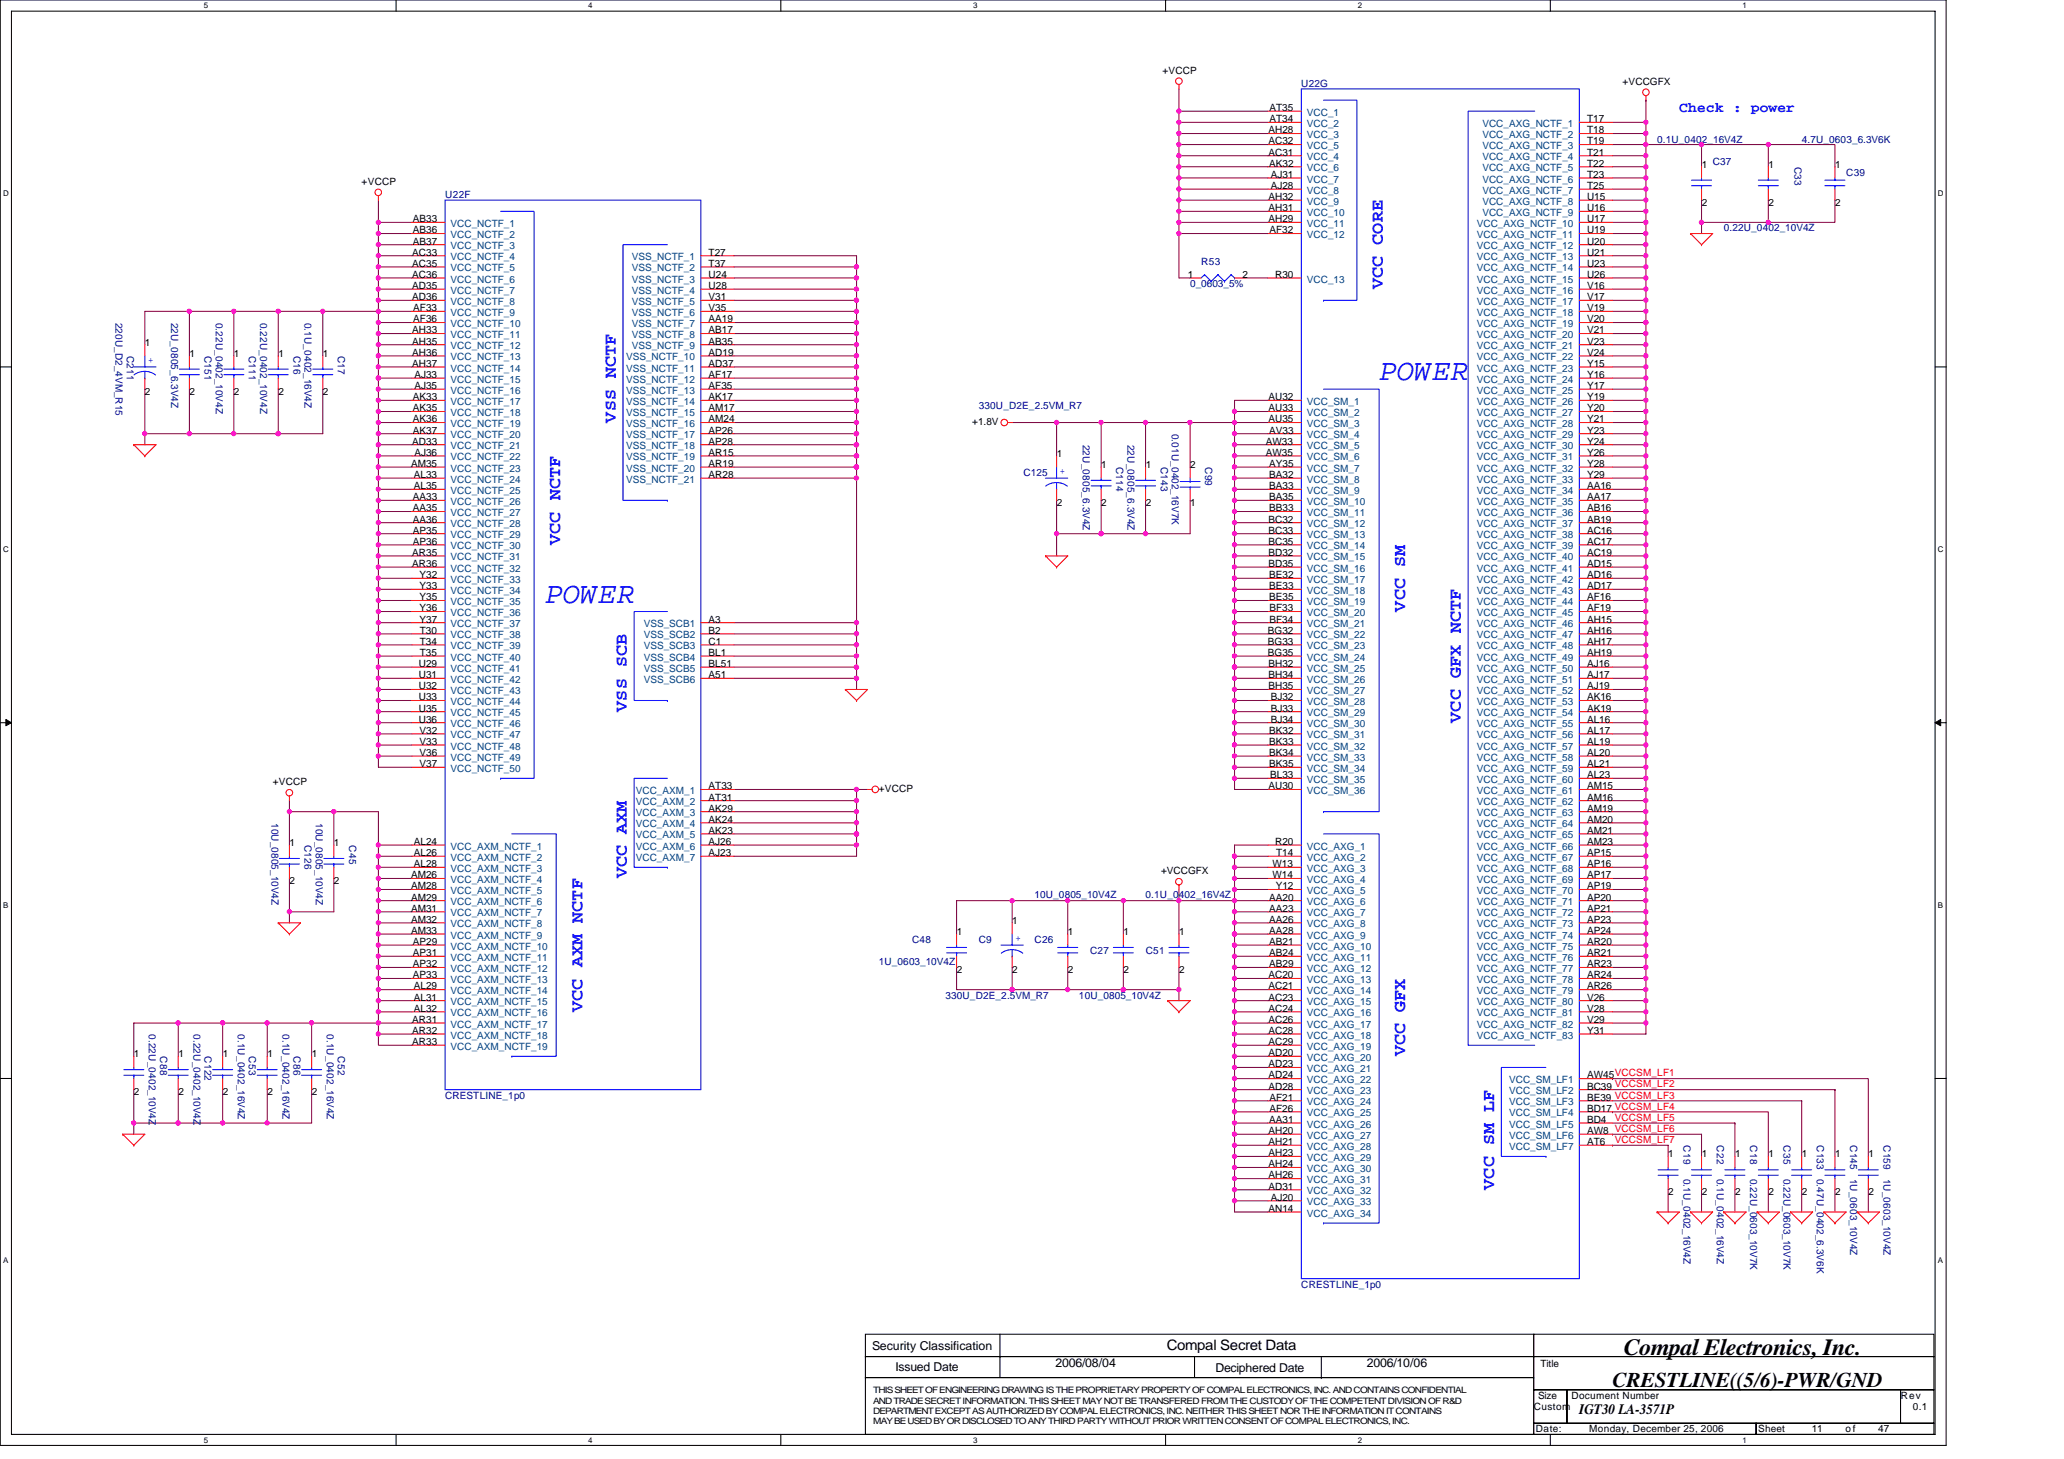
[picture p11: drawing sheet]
<svg xmlns="http://www.w3.org/2000/svg" width="297mm" height="210mm" viewBox="0 0 297 210" stroke-linecap="round" stroke-linejoin="round" font-family="sans-serif">
<defs><g id="words">
<g font-size="4.3" fill="#00f">
<text x="198.5" y="54.7">POWER</text>
<text x="78.5" y="86.7">POWER</text>
</g>
<text font-size="3.3" x="233.7" y="195.1">Compal Electronics, Inc.</text>
<text font-size="3" x="232.1" y="199.6">CRESTLINE((5/6)-PWR/GND</text>
<g font-size="2.5" fill="#00f">
<text x="199" y="41.6" transform="rotate(-90 199 41.6)">VCC CORE</text>
<text x="88.6" y="60.8" transform="rotate(-90 88.6 60.8)">VSS NCTF</text>
<text x="80.6" y="78.4" transform="rotate(-90 80.6 78.4)">VCC NCTF</text>
<text x="202.2" y="88" transform="rotate(-90 202.2 88)">VCC SM</text>
<text x="90.2" y="102.4" transform="rotate(-90 90.2 102.4)">VSS SCB</text>
<text x="210.2" y="104" transform="rotate(-90 210.2 104)">VCC GFX NCTF</text>
<text x="90.2" y="126.4" transform="rotate(-90 90.2 126.4)">VCC AXM</text>
<text x="83.8" y="145.6" transform="rotate(-90 83.8 145.6)">VCC AXM NCTF</text>
<text x="202.2" y="152" transform="rotate(-90 202.2 152)">VCC GFX</text>
<text x="215" y="171.2" transform="rotate(-90 215 171.2)">VCC SM LF</text>
</g>
<text font-size="2.1" fill="#00f" x="241.7" y="16.2">Check : power</text>
<g font-size="2.1">
<text x="167.9" y="194.4">Compal Secret Data</text>
<text x="227.3" y="203.5">IGT30 LA-3571P</text>
</g>
<g font-size="1.8">
<text x="125.5" y="194.2">Security Classification</text>
<text x="128.9" y="197.3">Issued Date</text>
<text x="151.9" y="196.8">2006/08/04</text>
<text x="174.9" y="197.4">Deciphered Date</text>
<text x="196.7" y="196.8">2006/10/06</text>
</g>
<g font-size="1.4">
<text x="167.3" y="10.6">+VCCP</text>
<text x="182.7" y="17.6">AT34</text>
<text x="182.7" y="16">AT35</text>
<text x="228.4" y="17.6">T17</text>
<text x="233.5" y="12.2">+VCCGFX</text>
<text x="182.6" y="20.8">AC32</text>
<text x="182.6" y="22.4">AC31</text>
<text x="182.6" y="19.2">AH28</text>
<text x="182.6" y="24">AK32</text>
<text x="228.4" y="19.2">T18</text>
<text x="228.4" y="20.8">T19</text>
<text x="228.4" y="22.4">T21</text>
<text x="228.4" y="24">T22</text>
<text x="52" y="26.6">+VCCP</text>
<text x="182.6" y="28.8">AH32</text>
<text x="182.9" y="25.6">AJ31</text>
<text x="182.9" y="27.2">AJ28</text>
<text x="228.4" y="25.6">T23</text>
<text x="228.4" y="27.2">T25</text>
<text x="228.4" y="28.8">U15</text>
<text x="244.9" y="24.2">1</text>
<text x="244.9" y="29.6">2</text>
<text x="254.5" y="24.2">1</text>
<text x="254.5" y="29.6">2</text>
<text x="264.1" y="24.2">1</text>
<text x="264.1" y="29.6">2</text>
<text x="59.4" y="32">AB33</text>
<text x="59.4" y="33.6">AB36</text>
<text x="59.4" y="35.2">AB37</text>
<text x="182.6" y="30.4">AH31</text>
<text x="182.6" y="32">AH29</text>
<text x="182.7" y="33.6">AF32</text>
<text x="228.4" y="32">U17</text>
<text x="228.4" y="33.6">U19</text>
<text x="228.4" y="35.2">U20</text>
<text x="228.4" y="30.4">U16</text>
<text x="59.3" y="36.8">AC33</text>
<text x="59.3" y="38.4">AC35</text>
<text x="59.3" y="40">AC36</text>
<text x="59.3" y="41.6">AD35</text>
<text x="102" y="36.8">T27</text>
<text x="102" y="38.4">T37</text>
<text x="102" y="40">U24</text>
<text x="102" y="41.6">U28</text>
<text x="170.9" y="40">1</text>
<text x="178.8" y="40">2</text>
<text x="183.5" y="40">R30</text>
<text x="228.4" y="36.8">U21</text>
<text x="228.4" y="38.4">U23</text>
<text x="228.4" y="40">U26</text>
<text x="228.4" y="41.6">V16</text>
<text x="59.3" y="48">AH33</text>
<text x="59.3" y="43.2">AD36</text>
<text x="59.5" y="44.8">AF33</text>
<text x="59.5" y="46.4">AF36</text>
<text x="102" y="43.2">V31</text>
<text x="102" y="44.8">V35</text>
<text x="102" y="48">AB17</text>
<text x="102" y="46.4">AA19</text>
<text x="228.4" y="43.2">V17</text>
<text x="228.4" y="44.8">V19</text>
<text x="228.4" y="46.4">V20</text>
<text x="228.4" y="48">V21</text>
<text x="20.9" y="49.8">1</text>
<text x="27.3" y="51.4">1</text>
<text x="33.7" y="51.4">1</text>
<text x="40.1" y="51.4">1</text>
<text x="46.5" y="51.4">1</text>
<text x="59.3" y="49.6">AH35</text>
<text x="59.3" y="51.2">AH36</text>
<text x="59.3" y="52.8">AH37</text>
<text x="102" y="51.2">AD19</text>
<text x="102" y="52.8">AD37</text>
<text x="102" y="49.6">AB35</text>
<text x="228.4" y="49.6">V23</text>
<text x="228.4" y="51.2">V24</text>
<text x="228.4" y="52.8">Y15</text>
<text x="20.9" y="56.8">2</text>
<text x="27.3" y="56.8">2</text>
<text x="33.7" y="56.8">2</text>
<text x="40.1" y="56.8">2</text>
<text x="46.5" y="56.8">2</text>
<text x="59.4" y="57.6">AK33</text>
<text x="59.4" y="59.2">AK35</text>
<text x="59.6" y="54.4">AJ33</text>
<text x="59.6" y="56">AJ35</text>
<text x="102" y="54.4">AF17</text>
<text x="102" y="57.6">AK17</text>
<text x="102" y="56">AF35</text>
<text x="102" y="59.2">AM17</text>
<text x="182.6" y="59.2">AU33</text>
<text x="182.6" y="57.6">AU32</text>
<text x="228.4" y="54.4">Y16</text>
<text x="228.4" y="56">Y17</text>
<text x="228.4" y="57.6">Y19</text>
<text x="228.4" y="59.2">Y20</text>
<text x="59.3" y="64">AD33</text>
<text x="59.4" y="62.4">AK37</text>
<text x="59.4" y="60.8">AK36</text>
<text x="59.6" y="65.6">AJ36</text>
<text x="102" y="60.8">AM24</text>
<text x="102" y="62.4">AP26</text>
<text x="102" y="65.6">AR15</text>
<text x="102" y="64">AP28</text>
<text x="139.9" y="61.2">+1.8V</text>
<text x="152.1" y="65.8">1</text>
<text x="182.2" y="65.6">AW35</text>
<text x="182.2" y="64">AW33</text>
<text x="182.6" y="60.8">AU35</text>
<text x="182.6" y="62.4">AV33</text>
<text x="228.4" y="60.8">Y21</text>
<text x="228.4" y="62.4">Y23</text>
<text x="228.4" y="64">Y24</text>
<text x="228.4" y="65.6">Y26</text>
<text x="59.2" y="67.2">AM35</text>
<text x="59.4" y="72">AA33</text>
<text x="59.6" y="68.8">AL33</text>
<text x="59.6" y="70.4">AL35</text>
<text x="102" y="67.2">AR19</text>
<text x="102" y="68.8">AR28</text>
<text x="158.5" y="67.4">1</text>
<text x="164.9" y="67.4">1</text>
<text x="171.3" y="67.4">2</text>
<text x="182.6" y="72">BA35</text>
<text x="182.6" y="67.2">AY35</text>
<text x="182.6" y="68.8">BA32</text>
<text x="182.6" y="70.4">BA33</text>
<text x="228.4" y="67.2">Y28</text>
<text x="228.4" y="68.8">Y29</text>
<text x="228.4" y="70.4">AA16</text>
<text x="228.4" y="72">AA17</text>
<text x="59.4" y="76.8">AP35</text>
<text x="59.4" y="73.6">AA35</text>
<text x="59.4" y="75.2">AA36</text>
<text x="152.1" y="72.8">2</text>
<text x="158.5" y="72.8">2</text>
<text x="164.9" y="72.8">2</text>
<text x="171.3" y="72.8">1</text>
<text x="182.6" y="75.2">BC32</text>
<text x="182.6" y="76.8">BC33</text>
<text x="182.6" y="73.6">BB33</text>
<text x="228.4" y="73.6">AB16</text>
<text x="228.4" y="75.2">AB19</text>
<text x="228.4" y="76.8">AC16</text>
<text x="59.3" y="80">AR35</text>
<text x="59.3" y="81.6">AR36</text>
<text x="59.4" y="78.4">AP36</text>
<text x="60.4" y="83.2">Y32</text>
<text x="182.6" y="78.4">BC35</text>
<text x="182.6" y="80">BD32</text>
<text x="182.6" y="81.6">BD35</text>
<text x="182.6" y="83.2">BE32</text>
<text x="228.4" y="78.4">AC17</text>
<text x="228.4" y="80">AC19</text>
<text x="228.4" y="81.6">AD15</text>
<text x="228.4" y="83.2">AD16</text>
<text x="60.4" y="84.8">Y33</text>
<text x="60.4" y="86.4">Y35</text>
<text x="60.4" y="88">Y36</text>
<text x="60.4" y="89.6">Y37</text>
<text x="102" y="89.6">A3</text>
<text x="182.6" y="84.8">BE33</text>
<text x="182.6" y="86.4">BE35</text>
<text x="182.7" y="88">BF33</text>
<text x="182.7" y="89.6">BF34</text>
<text x="228.4" y="84.8">AD17</text>
<text x="228.4" y="86.4">AF16</text>
<text x="228.4" y="88">AF19</text>
<text x="228.4" y="89.6">AH15</text>
<text x="60.3" y="96">U29</text>
<text x="60.4" y="91.2">T30</text>
<text x="60.4" y="92.8">T34</text>
<text x="60.4" y="94.4">T35</text>
<text x="102" y="91.2">B2</text>
<text x="102" y="92.8">C1</text>
<text x="102" y="94.4">BL1</text>
<text x="102" y="96">BL51</text>
<text x="182.5" y="91.2">BG32</text>
<text x="182.5" y="92.8">BG33</text>
<text x="182.5" y="94.4">BG35</text>
<text x="182.6" y="96">BH32</text>
<text x="228.4" y="91.2">AH16</text>
<text x="228.4" y="92.8">AH17</text>
<text x="228.4" y="94.4">AH19</text>
<text x="228.4" y="96">AJ16</text>
<text x="60.3" y="97.6">U31</text>
<text x="60.3" y="99.2">U32</text>
<text x="60.3" y="100.8">U33</text>
<text x="102" y="97.6">A51</text>
<text x="182.6" y="97.6">BH34</text>
<text x="182.6" y="99.2">BH35</text>
<text x="182.9" y="100.8">BJ32</text>
<text x="228.4" y="97.6">AJ17</text>
<text x="228.4" y="99.2">AJ19</text>
<text x="228.4" y="100.8">AK16</text>
<text x="60.3" y="102.4">U35</text>
<text x="60.3" y="104">U36</text>
<text x="60.4" y="107.2">V33</text>
<text x="60.4" y="105.6">V32</text>
<text x="182.6" y="105.6">BK32</text>
<text x="182.6" y="107.2">BK33</text>
<text x="182.9" y="104">BJ34</text>
<text x="182.9" y="102.4">BJ33</text>
<text x="228.4" y="102.4">AK19</text>
<text x="228.4" y="104">AL16</text>
<text x="228.4" y="105.6">AL17</text>
<text x="228.4" y="107.2">AL19</text>
<text x="39.3" y="113">+VCCP</text>
<text x="60.4" y="108.8">V36</text>
<text x="60.4" y="110.4">V37</text>
<text x="102" y="113.6">AT33</text>
<text x="126.5" y="114">+VCCP</text>
<text x="182.6" y="113.6">AU30</text>
<text x="182.6" y="108.8">BK34</text>
<text x="182.6" y="110.4">BK35</text>
<text x="182.8" y="112">BL33</text>
<text x="228.4" y="108.8">AL20</text>
<text x="228.4" y="110.4">AL21</text>
<text x="228.4" y="112">AL23</text>
<text x="228.4" y="113.6">AM15</text>
<text x="102" y="118.4">AK24</text>
<text x="102" y="120">AK23</text>
<text x="102" y="116.8">AK29</text>
<text x="102" y="115.2">AT31</text>
<text x="228.4" y="115.2">AM16</text>
<text x="228.4" y="116.8">AM19</text>
<text x="228.4" y="120">AM21</text>
<text x="228.4" y="118.4">AM20</text>
<text x="41.7" y="121.8">1</text>
<text x="48.1" y="121.8">1</text>
<text x="59.6" y="121.6">AL24</text>
<text x="59.6" y="123.2">AL26</text>
<text x="59.6" y="124.8">AL28</text>
<text x="102" y="121.6">AJ26</text>
<text x="102" y="123.2">AJ23</text>
<text x="167.1" y="125.8">+VCCGFX</text>
<text x="183.1" y="124.8">W13</text>
<text x="183.5" y="121.6">R20</text>
<text x="183.6" y="123.2">T14</text>
<text x="228.4" y="121.6">AM23</text>
<text x="228.4" y="123.2">AP15</text>
<text x="228.4" y="124.8">AP16</text>
<text x="41.7" y="127.2">2</text>
<text x="48.1" y="127.2">2</text>
<text x="59.2" y="126.4">AM26</text>
<text x="59.2" y="128">AM28</text>
<text x="59.2" y="129.6">AM29</text>
<text x="59.2" y="131.2">AM31</text>
<text x="182.6" y="129.6">AA20</text>
<text x="182.6" y="131.2">AA23</text>
<text x="183.1" y="126.4">W14</text>
<text x="183.6" y="128">Y12</text>
<text x="228.4" y="126.4">AP17</text>
<text x="228.4" y="128">AP19</text>
<text x="228.4" y="129.6">AP20</text>
<text x="228.4" y="131.2">AP21</text>
<text x="59.2" y="132.8">AM32</text>
<text x="59.2" y="134.4">AM33</text>
<text x="59.4" y="136">AP29</text>
<text x="59.4" y="137.6">AP31</text>
<text x="137.7" y="134.6">1</text>
<text x="145.7" y="133">1</text>
<text x="153.7" y="134.6">1</text>
<text x="161.7" y="134.6">1</text>
<text x="169.7" y="134.6">1</text>
<text x="182.6" y="132.8">AA26</text>
<text x="182.6" y="134.4">AA28</text>
<text x="182.6" y="136">AB21</text>
<text x="182.6" y="137.6">AB24</text>
<text x="228.4" y="132.8">AP23</text>
<text x="228.4" y="134.4">AP24</text>
<text x="228.4" y="136">AR20</text>
<text x="228.4" y="137.6">AR21</text>
<text x="59.4" y="139.2">AP32</text>
<text x="59.4" y="140.8">AP33</text>
<text x="59.6" y="142.4">AL29</text>
<text x="59.6" y="144">AL31</text>
<text x="137.7" y="140">2</text>
<text x="145.7" y="140">2</text>
<text x="153.7" y="140">2</text>
<text x="161.7" y="140">2</text>
<text x="169.7" y="140">2</text>
<text x="182.6" y="140.8">AC20</text>
<text x="182.6" y="142.4">AC21</text>
<text x="182.6" y="144">AC23</text>
<text x="182.6" y="139.2">AB29</text>
<text x="228.4" y="139.2">AR23</text>
<text x="228.4" y="140.8">AR24</text>
<text x="228.4" y="142.4">AR26</text>
<text x="228.4" y="144">V26</text>
<text x="59.3" y="147.2">AR31</text>
<text x="59.3" y="148.8">AR32</text>
<text x="59.6" y="145.6">AL32</text>
<text x="182.6" y="145.6">AC24</text>
<text x="182.6" y="147.2">AC26</text>
<text x="182.6" y="148.8">AC28</text>
<text x="228.4" y="145.6">V28</text>
<text x="228.4" y="147.2">V29</text>
<text x="228.4" y="148.8">Y31</text>
<text x="19.3" y="152.2">1</text>
<text x="25.7" y="152.2">1</text>
<text x="32.1" y="152.2">1</text>
<text x="38.5" y="152.2">1</text>
<text x="44.9" y="152.2">1</text>
<text x="59.3" y="150.4">AR33</text>
<text x="182.6" y="150.4">AC29</text>
<text x="182.6" y="152">AD20</text>
<text x="182.6" y="153.6">AD23</text>
<text x="182.6" y="155.2">AD24</text>
<text x="228.4" y="155.2">AW45VCCSM_LF1</text>
<text x="19.3" y="157.6">2</text>
<text x="25.7" y="157.6">2</text>
<text x="32.1" y="157.6">2</text>
<text x="38.5" y="157.6">2</text>
<text x="44.9" y="157.6">2</text>
<text x="182.6" y="156.8">AD28</text>
<text x="182.6" y="161.6">AA31</text>
<text x="182.7" y="158.4">AF21</text>
<text x="182.7" y="160">AF26</text>
<text x="228.4" y="156.8">BC39 VCCSM_LF2</text>
<text x="228.4" y="158.4">BE39 VCCSM_LF3</text>
<text x="228.4" y="160">BD17 VCCSM_LF4</text>
<text x="228.4" y="161.6">BD4</text>
<text x="182.6" y="163.2">AH20</text>
<text x="182.6" y="164.8">AH21</text>
<text x="182.6" y="166.4">AH23</text>
<text x="182.6" y="168">AH24</text>
<text x="228.4" y="163.2">AW8 VCCSM_LF6</text>
<text x="228.4" y="164.8">AT6</text>
<text x="240.1" y="166.6">1</text>
<text x="244.9" y="166.6">1</text>
<text x="249.7" y="166.6">1</text>
<text x="254.5" y="166.6">1</text>
<text x="259.3" y="166.6">1</text>
<text x="264.1" y="166.6">1</text>
<text x="268.9" y="166.6">1</text>
<text x="182.6" y="169.6">AH26</text>
<text x="182.6" y="171.2">AD31</text>
<text x="182.9" y="172.8">AJ20</text>
<text x="240.1" y="172">2</text>
<text x="244.9" y="172">2</text>
<text x="249.7" y="172">2</text>
<text x="254.5" y="172">2</text>
<text x="259.3" y="172">2</text>
<text x="264.1" y="172">2</text>
<text x="268.9" y="172">2</text>
<text x="182.6" y="174.4">AN14</text>
<text x="221.7" y="196.7">Title</text>
<text x="220.7" y="202.9">Custom</text>
<text x="221.4" y="201.3">Size</text>
<text x="226.2" y="201.3">Document Number</text>
<text x="273.6" y="201.3">Rev</text>
<text x="275.3" y="202.9">0.1</text>
<text x="221" y="206.1">Date:</text>
<text x="228.7" y="206.1">Monday, December 25, 2006</text>
<text x="253" y="206.1">Sheet</text>
<text x="260.7" y="206.1">11</text>
<text x="265.6" y="206.1">of</text>
<text x="270.3" y="206.1">47</text>
</g>
<g font-size="1.4" fill="#000080">
<text x="187.3" y="12.5">U22G</text>
<text x="238.5" y="20.5">0.1U_0402_16V4Z</text>
<text x="246.5" y="23.7">C37</text>
<text x="259.3" y="20.5">4.7U_0603_6.3V6K</text>
<text x="64" y="28.5">U22F</text>
<text x="258.3" y="24" transform="rotate(90 258.3 24)">C33</text>
<text x="265.7" y="25.3">C39</text>
<text x="248.1" y="33.3">0.22U_0402_10V4Z</text>
<text x="171.3" y="41.3">0_0603_5%</text>
<text x="172.9" y="38.1">R53</text>
<text x="16.6" y="46.4" transform="rotate(90 16.6 46.4)">220U_D2_4VM_R15</text>
<text x="24.6" y="46.4" transform="rotate(90 24.6 46.4)">22U_0805_6.3V4Z</text>
<text x="31" y="46.4" transform="rotate(90 31 46.4)">0.22U_0402_10V4Z</text>
<text x="37.4" y="46.4" transform="rotate(90 37.4 46.4)">0.22U_0402_10V4Z</text>
<text x="43.8" y="46.4" transform="rotate(90 43.8 46.4)">0.1U_0402_16V4Z</text>
<text x="18.2" y="51.2" transform="rotate(90 18.2 51.2)">C211</text>
<text x="29.4" y="51.2" transform="rotate(90 29.4 51.2)">C151</text>
<text x="35.8" y="51.2" transform="rotate(90 35.8 51.2)">C111</text>
<text x="42.2" y="51.2" transform="rotate(90 42.2 51.2)">C16</text>
<text x="48.6" y="51.2" transform="rotate(90 48.6 51.2)">C17</text>
<text x="140.9" y="58.9">330U_D2E_2.5VM_R7</text>
<text x="155.8" y="64" transform="rotate(90 155.8 64)">22U_0805_6.3V4Z</text>
<text x="162.3" y="64" transform="rotate(90 162.3 64)">22U_0805_6.3V4Z</text>
<text x="168.7" y="62.4" transform="rotate(90 168.7 62.4)">0.01U_0402_16V7K</text>
<text x="147.3" y="68.5">C125</text>
<text x="160.7" y="67.2" transform="rotate(90 160.7 67.2)">C114</text>
<text x="167.1" y="67.2" transform="rotate(90 167.1 67.2)">C143</text>
<text x="173.5" y="67.2" transform="rotate(90 173.5 67.2)">C99</text>
<text x="39" y="118.4" transform="rotate(90 39 118.4)">10U_0805_10V4Z</text>
<text x="45.4" y="118.4" transform="rotate(90 45.4 118.4)">10U_0805_10V4Z</text>
<text x="43.8" y="121.6" transform="rotate(90 43.8 121.6)">C126</text>
<text x="50.2" y="121.6" transform="rotate(90 50.2 121.6)">C45</text>
<text x="148.9" y="129.3">10U_0805_10V4Z</text>
<text x="164.9" y="129.3">0.1U_0402_16V4Z</text>
<text x="131.3" y="135.7">C48</text>
<text x="140.9" y="135.7">C9</text>
<text x="148.9" y="135.7">C26</text>
<text x="156.9" y="137.3">C27</text>
<text x="164.9" y="137.3">C51</text>
<text x="126.5" y="138.9">1U_0603_10V4Z</text>
<text x="136.1" y="143.7">330U_D2E_2.5VM_R7</text>
<text x="155.3" y="143.7">10U_0805_10V4Z</text>
<text x="21.4" y="148.8" transform="rotate(90 21.4 148.8)">0.22U_0402_10V4Z</text>
<text x="27.8" y="148.8" transform="rotate(90 27.8 148.8)">0.22U_0402_10V4Z</text>
<text x="34.2" y="148.8" transform="rotate(90 34.2 148.8)">0.1U_0402_16V4Z</text>
<text x="40.6" y="148.8" transform="rotate(90 40.6 148.8)">0.1U_0402_16V4Z</text>
<text x="47.1" y="148.8" transform="rotate(90 47.1 148.8)">0.1U_0402_16V4Z</text>
<text x="23" y="152" transform="rotate(90 23 152)">C88</text>
<text x="29.4" y="152" transform="rotate(90 29.4 152)">C122</text>
<text x="35.8" y="152" transform="rotate(90 35.8 152)">C53</text>
<text x="42.2" y="152" transform="rotate(90 42.2 152)">C86</text>
<text x="48.6" y="152" transform="rotate(90 48.6 152)">C52</text>
<text x="64" y="158.1">CRESTLINE_1p0</text>
<text x="242.3" y="164.8" transform="rotate(90 242.3 164.8)">C19</text>
<text x="247.1" y="164.8" transform="rotate(90 247.1 164.8)">C22</text>
<text x="251.9" y="164.8" transform="rotate(90 251.9 164.8)">C18</text>
<text x="256.7" y="164.8" transform="rotate(90 256.7 164.8)">C35</text>
<text x="261.5" y="164.8" transform="rotate(90 261.5 164.8)">C133</text>
<text x="266.3" y="164.8" transform="rotate(90 266.3 164.8)">C145</text>
<text x="271.1" y="164.8" transform="rotate(90 271.1 164.8)">C159</text>
<text x="242.3" y="169.6" transform="rotate(90 242.3 169.6)">0.1U_0402_16V4Z</text>
<text x="247.1" y="169.6" transform="rotate(90 247.1 169.6)">0.1U_0402_16V4Z</text>
<text x="251.9" y="169.6" transform="rotate(90 251.9 169.6)">0.22U_0603_10V7K</text>
<text x="256.7" y="169.6" transform="rotate(90 256.7 169.6)">0.22U_0603_10V7K</text>
<text x="261.5" y="169.6" transform="rotate(90 261.5 169.6)">0.47U_0402_6.3V6K</text>
<text x="266.3" y="169.6" transform="rotate(90 266.3 169.6)">1U_0603_10V4Z</text>
<text x="271.1" y="169.6" transform="rotate(90 271.1 169.6)">1U_0603_10V4Z</text>
<text x="187.3" y="185.3">CRESTLINE_1p0</text>
</g>
<g font-size="1.4" fill="#004080">
<text x="188.1" y="16.7">VCC_1</text>
<text x="188.1" y="21.5">VCC_5</text>
<text x="188.1" y="18.3">VCC_2</text>
<text x="188.1" y="23.1">VCC_4</text>
<text x="188.1" y="19.9">VCC_3</text>
<text x="213.3" y="19.9">VCC_AXG_NCTF_2</text>
<text x="213.3" y="21.5">VCC_AXG_NCTF_3</text>
<text x="213.3" y="23.1">VCC_AXG_NCTF_4</text>
<text x="213.3" y="18.3">VCC_AXG_NCTF_1</text>
<text x="188.1" y="24.7">VCC_6</text>
<text x="188.1" y="26.3">VCC_7</text>
<text x="188.1" y="27.9">VCC_8</text>
<text x="188.1" y="29.5">VCC_9</text>
<text x="213.3" y="24.7">VCC_AXG_NCTF_5</text>
<text x="213.3" y="26.3">VCC_AXG_NCTF_6</text>
<text x="213.3" y="27.9">VCC_AXG_NCTF_7</text>
<text x="213.3" y="29.5">VCC_AXG_NCTF_8</text>
<text x="64.9" y="32.7">VCC_NCTF_1</text>
<text x="64.9" y="34.3">VCC_NCTF_2</text>
<text x="64.9" y="35.9">VCC_NCTF_3</text>
<text x="188.1" y="31.1">VCC_10</text>
<text x="188.1" y="32.7">VCC_11</text>
<text x="188.1" y="34.3">VCC_12</text>
<text x="212.5" y="32.7">VCC_AXG_NCTF_10</text>
<text x="212.5" y="34.3">VCC_AXG_NCTF_11</text>
<text x="212.5" y="35.9">VCC_AXG_NCTF_12</text>
<text x="213.3" y="31.1">VCC_AXG_NCTF_9</text>
<text x="64.9" y="37.5">VCC_NCTF_4</text>
<text x="64.9" y="39.1">VCC_NCTF_5</text>
<text x="64.9" y="40.7">VCC_NCTF_6</text>
<text x="90.9" y="37.5">VSS_NCTF_1</text>
<text x="90.9" y="39.1">VSS_NCTF_2</text>
<text x="90.9" y="40.7">VSS_NCTF_3</text>
<text x="188.1" y="40.7">VCC_13</text>
<text x="212.5" y="37.5">VCC_AXG_NCTF_13</text>
<text x="212.5" y="39.1">VCC_AXG_NCTF_14</text>
<text x="212.5" y="40.7">VCC_AXG_NCTF_15</text>
<text x="64.9" y="45.5">VCC_NCTF_9</text>
<text x="64.9" y="47.1">VCC_NCTF_10</text>
<text x="64.9" y="42.3">VCC_NCTF_7</text>
<text x="64.9" y="43.9">VCC_NCTF_8</text>
<text x="90.9" y="42.3">VSS_NCTF_4</text>
<text x="90.9" y="43.9">VSS_NCTF_5</text>
<text x="90.9" y="45.5">VSS_NCTF_6</text>
<text x="90.9" y="47.1">VSS_NCTF_7</text>
<text x="212.5" y="42.3">VCC_AXG_NCTF_16</text>
<text x="212.5" y="43.9">VCC_AXG_NCTF_17</text>
<text x="212.5" y="45.5">VCC_AXG_NCTF_18</text>
<text x="212.5" y="47.1">VCC_AXG_NCTF_19</text>
<text x="64.9" y="48.7">VCC_NCTF_11</text>
<text x="64.9" y="50.3">VCC_NCTF_12</text>
<text x="64.9" y="51.9">VCC_NCTF_13</text>
<text x="64.9" y="53.5">VCC_NCTF_14</text>
<text x="90.1" y="51.9">VSS_NCTF_10</text>
<text x="90.1" y="53.5">VSS_NCTF_11</text>
<text x="90.9" y="48.7">VSS_NCTF_8</text>
<text x="90.9" y="50.3">VSS_NCTF_9</text>
<text x="212.5" y="48.7">VCC_AXG_NCTF_20</text>
<text x="212.5" y="50.3">VCC_AXG_NCTF_21</text>
<text x="212.5" y="51.9">VCC_AXG_NCTF_22</text>
<text x="212.5" y="53.5">VCC_AXG_NCTF_23</text>
<text x="64.9" y="55.1">VCC_NCTF_15</text>
<text x="64.9" y="58.3">VCC_NCTF_17</text>
<text x="64.9" y="59.9">VCC_NCTF_18</text>
<text x="64.9" y="56.7">VCC_NCTF_16</text>
<text x="90.1" y="55.1">VSS_NCTF_12</text>
<text x="90.1" y="58.3">VSS_NCTF_14</text>
<text x="90.1" y="56.7">VSS_NCTF_13</text>
<text x="90.1" y="59.9">VSS_NCTF_15</text>
<text x="188.1" y="59.9">VCC_SM_2</text>
<text x="188.1" y="58.3">VCC_SM_1</text>
<text x="212.5" y="55.1">VCC_AXG_NCTF_24</text>
<text x="212.5" y="56.7">VCC_AXG_NCTF_25</text>
<text x="212.5" y="58.3">VCC_AXG_NCTF_26</text>
<text x="212.5" y="59.9">VCC_AXG_NCTF_27</text>
<text x="64.9" y="63.1">VCC_NCTF_20</text>
<text x="64.9" y="61.5">VCC_NCTF_19</text>
<text x="64.9" y="64.7">VCC_NCTF_21</text>
<text x="90.1" y="61.5">VSS_NCTF_16</text>
<text x="90.1" y="63.1">VSS_NCTF_17</text>
<text x="90.1" y="64.7">VSS_NCTF_18</text>
<text x="188.1" y="61.5">VCC_SM_3</text>
<text x="188.1" y="63.1">VCC_SM_4</text>
<text x="188.1" y="64.7">VCC_SM_5</text>
<text x="212.5" y="61.5">VCC_AXG_NCTF_28</text>
<text x="212.5" y="63.1">VCC_AXG_NCTF_29</text>
<text x="212.5" y="64.7">VCC_AXG_NCTF_30</text>
<text x="64.9" y="69.5">VCC_NCTF_24</text>
<text x="64.9" y="71.1">VCC_NCTF_25</text>
<text x="64.9" y="66.3">VCC_NCTF_22</text>
<text x="64.9" y="67.9">VCC_NCTF_23</text>
<text x="90.1" y="66.3">VSS_NCTF_19</text>
<text x="90.1" y="67.9">VSS_NCTF_20</text>
<text x="90.1" y="69.5">VSS_NCTF_21</text>
<text x="188.1" y="66.3">VCC_SM_6</text>
<text x="188.1" y="67.9">VCC_SM_7</text>
<text x="188.1" y="69.5">VCC_SM_8</text>
<text x="188.1" y="71.1">VCC_SM_9</text>
<text x="212.5" y="66.3">VCC_AXG_NCTF_31</text>
<text x="212.5" y="67.9">VCC_AXG_NCTF_32</text>
<text x="212.5" y="69.5">VCC_AXG_NCTF_33</text>
<text x="212.5" y="71.1">VCC_AXG_NCTF_34</text>
<text x="64.9" y="77.5">VCC_NCTF_29</text>
<text x="64.9" y="72.7">VCC_NCTF_26</text>
<text x="64.9" y="74.3">VCC_NCTF_27</text>
<text x="64.9" y="75.9">VCC_NCTF_28</text>
<text x="188.1" y="72.7">VCC_SM_10</text>
<text x="188.1" y="74.3">VCC_SM_11</text>
<text x="188.1" y="75.9">VCC_SM_12</text>
<text x="188.1" y="77.5">VCC_SM_13</text>
<text x="212.5" y="72.7">VCC_AXG_NCTF_35</text>
<text x="212.5" y="74.3">VCC_AXG_NCTF_36</text>
<text x="212.5" y="75.9">VCC_AXG_NCTF_37</text>
<text x="212.5" y="77.5">VCC_AXG_NCTF_38</text>
<text x="64.9" y="79.1">VCC_NCTF_30</text>
<text x="64.9" y="80.7">VCC_NCTF_31</text>
<text x="64.9" y="82.3">VCC_NCTF_32</text>
<text x="64.9" y="83.9">VCC_NCTF_33</text>
<text x="188.1" y="79.1">VCC_SM_14</text>
<text x="188.1" y="80.7">VCC_SM_15</text>
<text x="188.1" y="82.3">VCC_SM_16</text>
<text x="188.1" y="83.9">VCC_SM_17</text>
<text x="212.5" y="79.1">VCC_AXG_NCTF_39</text>
<text x="212.5" y="80.7">VCC_AXG_NCTF_40</text>
<text x="212.5" y="82.3">VCC_AXG_NCTF_41</text>
<text x="212.5" y="83.9">VCC_AXG_NCTF_42</text>
<text x="64.9" y="85.5">VCC_NCTF_34</text>
<text x="64.9" y="87.1">VCC_NCTF_35</text>
<text x="64.9" y="88.7">VCC_NCTF_36</text>
<text x="188.1" y="88.7">VCC_SM_20</text>
<text x="188.1" y="85.5">VCC_SM_18</text>
<text x="188.1" y="87.1">VCC_SM_19</text>
<text x="212.5" y="85.5">VCC_AXG_NCTF_43</text>
<text x="212.5" y="87.1">VCC_AXG_NCTF_44</text>
<text x="212.5" y="88.7">VCC_AXG_NCTF_45</text>
<text x="64.9" y="91.9">VCC_NCTF_38</text>
<text x="64.9" y="93.5">VCC_NCTF_39</text>
<text x="64.9" y="95.1">VCC_NCTF_40</text>
<text x="64.9" y="90.3">VCC_NCTF_37</text>
<text x="92.6" y="90.3">VSS_SCB1</text>
<text x="92.6" y="91.9">VSS_SCB2</text>
<text x="92.6" y="93.5">VSS_SCB3</text>
<text x="92.6" y="95.1">VSS_SCB4</text>
<text x="188.1" y="90.3">VCC_SM_21</text>
<text x="188.1" y="91.9">VCC_SM_22</text>
<text x="188.1" y="93.5">VCC_SM_23</text>
<text x="188.1" y="95.1">VCC_SM_24</text>
<text x="212.5" y="90.3">VCC_AXG_NCTF_46</text>
<text x="212.5" y="91.9">VCC_AXG_NCTF_47</text>
<text x="212.5" y="93.5">VCC_AXG_NCTF_48</text>
<text x="212.5" y="95.1">VCC_AXG_NCTF_49</text>
<text x="64.9" y="98.3">VCC_NCTF_42</text>
<text x="64.9" y="96.7">VCC_NCTF_41</text>
<text x="64.9" y="99.9">VCC_NCTF_43</text>
<text x="64.9" y="101.5">VCC_NCTF_44</text>
<text x="92.6" y="96.7">VSS_SCB5</text>
<text x="92.6" y="98.3">VSS_SCB6</text>
<text x="188.1" y="96.7">VCC_SM_25</text>
<text x="188.1" y="98.3">VCC_SM_26</text>
<text x="188.1" y="99.9">VCC_SM_27</text>
<text x="188.1" y="101.5">VCC_SM_28</text>
<text x="212.5" y="96.7">VCC_AXG_NCTF_50</text>
<text x="212.5" y="98.3">VCC_AXG_NCTF_51</text>
<text x="212.5" y="99.9">VCC_AXG_NCTF_52</text>
<text x="212.5" y="101.5">VCC_AXG_NCTF_53</text>
<text x="64.9" y="103.1">VCC_NCTF_45</text>
<text x="64.9" y="104.7">VCC_NCTF_46</text>
<text x="64.9" y="107.9">VCC_NCTF_48</text>
<text x="64.9" y="106.3">VCC_NCTF_47</text>
<text x="188.1" y="104.7">VCC_SM_30</text>
<text x="188.1" y="103.1">VCC_SM_29</text>
<text x="188.1" y="106.3">VCC_SM_31</text>
<text x="188.1" y="107.9">VCC_SM_32</text>
<text x="212.5" y="103.1">VCC_AXG_NCTF_54</text>
<text x="212.5" y="104.7">VCC_AXG_NCTF_55</text>
<text x="212.5" y="106.3">VCC_AXG_NCTF_56</text>
<text x="212.5" y="107.9">VCC_AXG_NCTF_57</text>
<text x="64.9" y="109.5">VCC_NCTF_49</text>
<text x="64.9" y="111.1">VCC_NCTF_50</text>
<text x="188.1" y="109.5">VCC_SM_33</text>
<text x="188.1" y="111.1">VCC_SM_34</text>
<text x="188.1" y="112.7">VCC_SM_35</text>
<text x="212.5" y="109.5">VCC_AXG_NCTF_58</text>
<text x="212.5" y="111.1">VCC_AXG_NCTF_59</text>
<text x="212.5" y="112.7">VCC_AXG_NCTF_60</text>
<text x="91.5" y="119.1">VCC_AXM_4</text>
<text x="91.5" y="117.5">VCC_AXM_3</text>
<text x="91.5" y="115.9">VCC_AXM_2</text>
<text x="91.5" y="114.3">VCC_AXM_1</text>
<text x="188.1" y="114.3">VCC_SM_36</text>
<text x="212.5" y="114.3">VCC_AXG_NCTF_61</text>
<text x="212.5" y="115.9">VCC_AXG_NCTF_62</text>
<text x="212.5" y="117.5">VCC_AXG_NCTF_63</text>
<text x="212.5" y="119.1">VCC_AXG_NCTF_64</text>
<text x="64.9" y="122.3">VCC_AXM_NCTF_1</text>
<text x="64.9" y="123.9">VCC_AXM_NCTF_2</text>
<text x="64.9" y="125.5">VCC_AXM_NCTF_3</text>
<text x="91.5" y="120.7">VCC_AXM_5</text>
<text x="91.5" y="122.3">VCC_AXM_6</text>
<text x="91.5" y="123.9">VCC_AXM_7</text>
<text x="188.1" y="122.3">VCC_AXG_1</text>
<text x="188.1" y="123.9">VCC_AXG_2</text>
<text x="188.1" y="125.5">VCC_AXG_3</text>
<text x="212.5" y="120.7">VCC_AXG_NCTF_65</text>
<text x="212.5" y="122.3">VCC_AXG_NCTF_66</text>
<text x="212.5" y="123.9">VCC_AXG_NCTF_67</text>
<text x="212.5" y="125.5">VCC_AXG_NCTF_68</text>
<text x="64.9" y="127.1">VCC_AXM_NCTF_4</text>
<text x="64.9" y="128.7">VCC_AXM_NCTF_5</text>
<text x="64.9" y="130.3">VCC_AXM_NCTF_6</text>
<text x="64.9" y="131.9">VCC_AXM_NCTF_7</text>
<text x="188.1" y="127.1">VCC_AXG_4</text>
<text x="188.1" y="128.7">VCC_AXG_5</text>
<text x="188.1" y="130.3">VCC_AXG_6</text>
<text x="188.1" y="131.9">VCC_AXG_7</text>
<text x="212.5" y="127.1">VCC_AXG_NCTF_69</text>
<text x="212.5" y="128.7">VCC_AXG_NCTF_70</text>
<text x="212.5" y="130.3">VCC_AXG_NCTF_71</text>
<text x="212.5" y="131.9">VCC_AXG_NCTF_72</text>
<text x="64.9" y="136.7">VCC_AXM_NCTF_10</text>
<text x="64.9" y="133.5">VCC_AXM_NCTF_8</text>
<text x="64.9" y="135.1">VCC_AXM_NCTF_9</text>
<text x="188.1" y="133.5">VCC_AXG_8</text>
<text x="188.1" y="135.1">VCC_AXG_9</text>
<text x="188.1" y="136.7">VCC_AXG_10</text>
<text x="212.5" y="133.5">VCC_AXG_NCTF_73</text>
<text x="212.5" y="135.1">VCC_AXG_NCTF_74</text>
<text x="212.5" y="136.7">VCC_AXG_NCTF_75</text>
<text x="64.9" y="138.3">VCC_AXM_NCTF_11</text>
<text x="64.9" y="143.1">VCC_AXM_NCTF_14</text>
<text x="64.9" y="139.9">VCC_AXM_NCTF_12</text>
<text x="64.9" y="141.5">VCC_AXM_NCTF_13</text>
<text x="188.1" y="138.3">VCC_AXG_11</text>
<text x="188.1" y="139.9">VCC_AXG_12</text>
<text x="188.1" y="141.5">VCC_AXG_13</text>
<text x="188.1" y="143.1">VCC_AXG_14</text>
<text x="212.5" y="138.3">VCC_AXG_NCTF_76</text>
<text x="212.5" y="139.9">VCC_AXG_NCTF_77</text>
<text x="212.5" y="141.5">VCC_AXG_NCTF_78</text>
<text x="212.5" y="143.1">VCC_AXG_NCTF_79</text>
<text x="64.9" y="147.9">VCC_AXM_NCTF_17</text>
<text x="64.9" y="144.7">VCC_AXM_NCTF_15</text>
<text x="64.9" y="146.3">VCC_AXM_NCTF_16</text>
<text x="64.9" y="149.5">VCC_AXM_NCTF_18</text>
<text x="188.1" y="144.7">VCC_AXG_15</text>
<text x="188.1" y="146.3">VCC_AXG_16</text>
<text x="188.1" y="147.9">VCC_AXG_17</text>
<text x="188.1" y="149.5">VCC_AXG_18</text>
<text x="212.5" y="144.7">VCC_AXG_NCTF_80</text>
<text x="212.5" y="146.3">VCC_AXG_NCTF_81</text>
<text x="212.5" y="147.9">VCC_AXG_NCTF_82</text>
<text x="212.5" y="149.5">VCC_AXG_NCTF_83</text>
<text x="64.9" y="151.1">VCC_AXM_NCTF_19</text>
<text x="188.1" y="151.1">VCC_AXG_19</text>
<text x="188.1" y="152.7">VCC_AXG_20</text>
<text x="188.1" y="154.3">VCC_AXG_21</text>
<text x="188.1" y="155.9">VCC_AXG_22</text>
<text x="217.2" y="155.9">VCC_SM_LF1</text>
<text x="188.1" y="157.5">VCC_AXG_23</text>
<text x="188.1" y="159.1">VCC_AXG_24</text>
<text x="188.1" y="160.7">VCC_AXG_25</text>
<text x="217.2" y="157.5">VCC_SM_LF2</text>
<text x="217.2" y="159.1">VCC_SM_LF3</text>
<text x="217.2" y="160.7">VCC_SM_LF4</text>
<text x="188.1" y="163.9">VCC_AXG_27</text>
<text x="188.1" y="165.5">VCC_AXG_28</text>
<text x="188.1" y="167.1">VCC_AXG_29</text>
<text x="188.1" y="162.3">VCC_AXG_26</text>
<text x="217.2" y="162.3">VCC_SM_LF5</text>
<text x="217.2" y="163.9">VCC_SM_LF6</text>
<text x="217.2" y="165.5">VCC_SM_LF7</text>
<text x="188.1" y="168.7">VCC_AXG_30</text>
<text x="188.1" y="170.3">VCC_AXG_31</text>
<text x="188.1" y="173.5">VCC_AXG_33</text>
<text x="188.1" y="171.9">VCC_AXG_32</text>
<text x="188.1" y="175.1">VCC_AXG_34</text>
</g>
<g font-size="1.4" fill="#00f">
<text x="21.3" y="52.2">+</text>
<text x="152.5" y="68.2">+</text>
<text x="146.2" y="135.4">+</text>
</g>
<g font-size="1.4" fill="#f00">
<text x="232.4" y="161.3">VCCSM_LF5</text>
<text x="232.4" y="164.5">VCCSM_LF7</text>
</g>
<g font-size="1.3">
<text x="125.7" y="200.5">THIS SHEET OF ENGINEERING DRAWING IS THE PROPRIETARY PROPERTY OF COMPAL ELECTRONICS, INC. AND CONTAINS CONFIDENTIAL</text>
<text x="125.7" y="202">AND TRADE SECRET INFORMATION. THIS SHEET MAY NOT BE TRANSFERED FROM THE CUSTODY OF THE COMPETENT DIVISION OF R&amp;D</text>
<text x="125.7" y="203.5">DEPARTMENT EXCEPT AS AUTHORIZED BY COMPAL ELECTRONICS, INC. NEITHER THIS SHEET NOR THE INFORMATION IT CONTAINS</text>
<text x="125.7" y="204.9">MAY BE USED BY OR DISCLOSED TO ANY THIRD PARTY WITHOUT PRIOR WRITTEN CONSENT OF COMPAL ELECTRONICS, INC.</text>
</g>
<g font-size="1.1">
<text x="29.3" y="1.2">5</text>
<text x="84.7" y="1.2">4</text>
<text x="140" y="1.2">3</text>
<text x="195.4" y="1.2">2</text>
<text x="250.8" y="1.2">1</text>
<text x=".4" y="28.2">D</text>
<text x="278.9" y="28.2">D</text>
<text x=".4" y="79.4">C</text>
<text x="278.9" y="79.4">C</text>
<text x=".4" y="130.6">B</text>
<text x="278.9" y="130.6">B</text>
<text x=".4" y="181.8">A</text>
<text x="278.9" y="181.8">A</text>
<text x="29.3" y="207.6">5</text>
<text x="84.7" y="207.6">4</text>
<text x="140" y="207.6">3</text>
<text x="195.4" y="207.6">2</text>
<text x="250.8" y="207.6">1</text>
</g>
</g></defs>
<path d="M0 0h280.1v208h-280.1zM1.6 1.6h276.9v204.8h-276.9z" fill="none" stroke="#000" stroke-width=".15"/>
<g fill="#fff">
<path d="M29.3 .2h.6v1.2h-.6z"/>
<path d="M29.3 206.6h.6v1.3h-.6z"/>
</g>
<path d="M57 0v1.6M57 206.4v1.6" fill="none" stroke="#000" stroke-width=".15"/>
<g fill="#fff">
<path d="M84.7 .2h.6v1.2h-.6z"/>
<path d="M84.7 206.6h.6v1.3h-.6z"/>
</g>
<path d="M112.4 0v1.6M112.4 206.4v1.6" fill="none" stroke="#000" stroke-width=".15"/>
<g fill="#fff">
<path d="M140 .2h.6v1.2h-.6z"/>
<path d="M140 206.6h.6v1.3h-.6z"/>
</g>
<path d="M167.7 0v1.6M167.7 206.4v1.6" fill="none" stroke="#000" stroke-width=".15"/>
<g fill="#fff">
<path d="M195.4 .2h.6v1.2h-.6z"/>
<path d="M195.4 206.6h.6v1.3h-.6z"/>
</g>
<path d="M223.1 0v1.6M223.1 206.4v1.6" fill="none" stroke="#000" stroke-width=".15"/>
<g fill="#fff">
<path d="M250.8 .2h.6v1.2h-.6z"/>
<path d="M250.8 206.6h.6v1.3h-.6z"/>
<path d="M.4 27.2h.8v1.3h-.8z"/>
<path d="M278.9 27.2h.8v1.3h-.8z"/>
<path d="M.4 78.4h.8v1.3h-.8z"/>
<path d="M278.9 78.4h.8v1.3h-.8z"/>
</g>
<path d="M0 52.8h1.6M278.5 52.8h1.6" fill="none" stroke="#000" stroke-width=".15"/>
<g fill="#fff">
<path d="M.4 129.6h.8v1.3h-.8z"/>
<path d="M278.9 129.6h.7v1.3h-.7z"/>
</g>
<path d="M0 104h1.6M278.5 104h1.6" fill="none" stroke="#000" stroke-width=".15"/>
<path d="M.8 103.5l.8 .5-.8 .5zM278.5 104l.8-.5v1z" fill="#000" stroke="#000" stroke-width=".14"/>
<g fill="#fff">
<path d="M.4 180.8h.8v1.3h-.8z"/>
<path d="M278.9 180.8h.7v1.3h-.7z"/>
</g>
<g fill="none" stroke="#000" stroke-width=".15">
<path d="M0 155.2h1.6M278.5 155.2h1.6M124.5 192h96.2v3.2h-96.2zM124.5 195.2h96.2v3.1h-96.2zM124.5 198.3h96.2v8.1h-96.2zM143.9 195.2h.1M143.9 195.2v3.1M143.9 192v3.2M171.9 195.2v3.1M190.2 198.3h.1M190.2 195.2v3.1M220.7 192h57.6v3.2h-57.6z"/>
<path d="M220.7 195.2h57.6v4.8h-57.6zM220.7 200h4.8v4.8h-4.8zM220.7 204.8h32v1.6h-32zM225.5 200h48v4.8h-48zM252.7 204.8h25.6v1.6h-25.6zM273.5 200h4.8v4.8h-4.8z"/>
</g>
<g fill="none" stroke="#800040" stroke-width=".15">
<path d="M169.7 19.2v1.6M169.7 19.2h12.8M169.7 17.6h12.8M169.7 17.6v1.6M169.7 16v1.6M169.7 12.8v3.2M169.7 16h12.8M232.1 19.2h4.8M232.1 17.6h4.8M236.9 14.4h.1M236.9 17.6v1.6M236.9 19.2v1.6"/>
<path d="M236.9 14.4v3.2M54.5 35.2h4.8M54.5 38.4h4.8M54.5 38.4v1.6M54.5 33.6v1.6M54.5 35.2v1.6M54.5 32v1.6M54.5 36.8h4.8M54.5 28.8v3.2M54.5 36.8v1.6M54.5 32h4.8M54.5 33.6h4.8"/>
<path d="M105.7 36.8h17.6v1.6M105.7 38.4h17.6M123.3 38.4v1.6M169.7 24v1.6M169.7 33.6h12.8M169.7 28.8v1.6M169.7 27.2h12.8M169.7 22.4h12.8M169.7 32h12.8M169.7 30.4v1.6M169.7 25.6v1.6M169.7 20.8v1.6"/>
<path d="M169.7 27.2v1.6M169.7 22.4v1.6M169.7 30.4h12.8M169.7 24h12.8M169.7 20.8h12.8M169.7 28.8h12.8M169.7 25.6h12.8M169.7 33.6v6.4h1.6M169.7 32v1.6M232.1 20.8h4.8M232.1 22.4h4.8v1.6M232.1 27.2h4.8"/>
<path d="M232.1 24h4.8M232.1 30.4h4.8M232.1 25.6h4.8M232.1 28.8h4.8M232.1 36.8h4.8M232.1 33.6h4.8M232.1 32h4.8M232.1 38.4h4.8M232.1 35.2h4.8M236.9 25.6v1.6M236.9 28.8v1.6M236.9 24v1.6"/>
<path d="M236.9 32v1.6M236.9 33.6v1.6M236.9 27.2v1.6M236.9 35.2v1.6M236.9 30.4v1.6M236.9 36.8v1.6M236.9 38.4v1.6M236.9 20.8v1.6M236.9 20.8h8M244.9 20.8h9.6M244.9 20.8h.1M244.9 32v1.6"/>
<path d="M244.9 28.8v3.2h9.6M244.9 20.8v3.2M254.5 20.8v3.2M254.5 28.8v3.2M254.5 20.8h9.6v3.2M264.1 28.8v3.2h-9.6M20.8 56v6.4M27.3 44.8h-6.5v4.8M27.3 56v6.4h-6.5M33.7 44.8h6.3M33.7 56v6.4M33.7 44.8v6.4"/>
<path d="M33.7 44.8h-6.4v6.4M40 44.8v6.4M40 44.8h6.5v6.4M40 56v6.4M46.5 44.8h8M46.5 56v6.4h-6.5M54.5 52.8v1.6M54.5 40v1.6M54.5 49.6h4.8M54.5 44.8h4.8M54.5 41.6h4.8M54.5 43.2v1.6"/>
<path d="M54.5 46.4v3.2M54.5 41.6v1.6M54.5 51.2v1.6M54.5 51.2h4.8M54.5 40h4.8M54.5 44.8v1.6M54.5 48h4.8M54.5 46.4h4.8M54.5 43.2h4.8M54.5 52.8h4.8M54.5 59.2h4.8M54.5 49.6v1.6"/>
<path d="M54.5 54.4v3.2M54.5 57.6v3.2M54.5 57.6h4.8M54.5 56h4.8M54.5 54.4h4.8M105.7 41.6h17.6M105.7 46.4h17.6M105.7 54.4h17.6M105.7 52.8h17.6M105.7 48h17.6M105.7 56h17.6M105.7 44.8h17.6"/>
<path d="M105.7 49.6h17.6M105.7 43.2h17.6M105.7 51.2h17.6M105.7 59.2h17.6M105.7 40h17.6M105.7 57.6h17.6M123.3 59.2v1.6M123.3 43.2v1.6M123.3 49.6v1.6M123.3 56v1.6M123.3 46.4v1.6M123.3 40v1.6"/>
<path d="M123.3 44.8v1.6M123.3 54.4v1.6M123.3 48v1.6M123.3 41.6v1.6M123.3 52.8v1.6M123.3 51.2v1.6M123.3 57.6v1.6M177.7 59.2v3.2M179.3 40h3.2M182.5 57.6h-4.8v1.6h4.8M232.1 43.2h4.8M232.1 41.6h4.8"/>
<path d="M232.1 40h4.8M232.1 44.8h4.8M232.1 48h4.8M232.1 54.4h4.8M232.1 46.4h4.8M232.1 51.2h4.8M232.1 56h4.8M232.1 52.8h4.8M232.1 49.6h4.8M232.1 57.6h4.8M232.1 59.2h4.8M236.9 43.2v1.6"/>
<path d="M236.9 40v1.6M236.9 41.6v1.6M236.9 44.8v1.6M236.9 48v1.6M236.9 51.2v1.6M236.9 52.8v3.2M236.9 56v1.6M236.9 46.4v1.6M236.9 49.6v1.6M236.9 57.6v1.6M236.9 59.2v1.6M20.8 62.4v1.6"/>
<path d="M27.3 62.4h6.4M33.7 62.4h6.3M54.5 76.8v1.6M54.5 76.8h4.8M54.5 75.2h4.8M54.5 75.2v1.6M54.5 72h4.8M54.5 72v1.6M54.5 73.6h4.8M54.5 73.6v1.6M54.5 70.4v1.6M54.5 70.4h4.8"/>
<path d="M54.5 68.8h4.8M54.5 65.6v1.6M54.5 68.8v1.6M54.5 65.6h4.8M54.5 67.2h4.8M54.5 67.2v1.6M54.5 62.4v1.6M54.5 64h4.8M54.5 62.4h4.8M54.5 64v1.6M54.5 60.8h4.8M54.5 60.8v1.6"/>
<path d="M54.5 78.4h4.8M54.5 78.4v1.6M105.7 62.4h17.6M105.7 64h17.6M105.7 67.2h17.6M105.7 60.8h17.6M105.7 68.8h17.6M105.7 65.6h17.6M123.3 64v1.6M123.3 65.6v1.6M123.3 60.8v3.2M123.3 67.2v1.6"/>
<path d="M123.3 68.8h.1M123.3 68.8v20.8M145.7 60.8h6.4v4.8M152.1 72v4.8M152.1 60.8h6.4M152.1 76.8v3.2M152.1 76.8h6.4M158.5 60.8h6.4M158.5 76.8h6.4M158.5 60.8v6.4M158.5 72v4.8M164.9 60.8v6.4"/>
<path d="M164.9 60.8h6.4M164.9 72v4.8M171.3 60.8v6.4M171.3 72v4.8h-6.4M171.3 60.8h11.2M177.7 70.4v1.6M177.7 62.4h4.8M177.7 73.6v1.6M177.7 64v1.6M177.7 75.2v1.6M177.7 65.6h4.8M177.7 78.4v1.6h4.8"/>
<path d="M177.7 78.4h4.8M177.7 68.8v1.6M177.7 70.4h4.8M177.7 76.8h4.8M177.7 68.8h4.8M177.7 65.6v1.6M177.7 76.8v1.6M177.7 72v1.6M177.7 67.2v1.6M177.7 67.2h4.8M177.7 72h4.8M177.7 62.4v1.6"/>
<path d="M177.7 64h4.8M177.7 73.6h4.8M177.7 75.2h4.8M232.1 72h4.8M232.1 70.4h4.8v1.6M232.1 60.8h4.8M232.1 62.4h4.8M232.1 75.2h4.8M232.1 76.8h4.8M232.1 78.4h4.8M232.1 73.6h4.8M232.1 68.8h4.8"/>
<path d="M232.1 67.2h4.8M232.1 65.6h4.8M232.1 64h4.8v1.6M236.9 60.8v1.6M236.9 62.4v1.6M236.9 72v1.6M236.9 73.6v1.6M236.9 75.2v3.2M236.9 78.4v1.6M236.9 65.6v1.6M236.9 67.2v1.6M236.9 68.8v1.6"/>
<path d="M54.5 97.6h4.8M54.5 88h4.8M54.5 89.6h4.8M54.5 91.2v1.6M54.5 92.8h4.8M54.5 86.4v1.6M54.5 97.6v1.6M54.5 94.4v3.2M54.5 91.2h4.8M54.5 92.8v1.6M54.5 88v1.6M54.5 89.6v1.6"/>
<path d="M54.5 99.2v1.6M54.5 96h4.8M54.5 99.2h4.8M54.5 94.4h4.8M54.5 86.4h4.8M54.5 84.8h4.8M54.5 83.2h4.8M54.5 80v1.6M54.5 80h4.8M54.5 83.2v1.6M54.5 81.6h4.8M54.5 81.6v1.6"/>
<path d="M54.5 84.8v1.6M105.7 94.4h17.6M105.7 89.6h17.6M105.7 96h17.6M105.7 92.8h17.6M105.7 91.2h17.6M105.7 97.6h17.6M123.3 97.6v1.6M123.3 94.4v1.6M123.3 96v1.6M123.3 89.6v1.6M123.3 91.2v1.6"/>
<path d="M123.3 92.8v1.6M177.7 80v1.6M177.7 91.2h4.8M177.7 83.2v1.6M177.7 88v1.6M177.7 94.4h4.8M177.7 99.2h4.8M177.7 81.6v1.6M177.7 91.2v3.2M177.7 84.8v1.6M177.7 89.6h4.8M177.7 81.6h.1"/>
<path d="M177.7 94.4v1.6M177.7 96h4.8M177.7 84.8h4.8M177.7 83.2h4.8M177.7 89.6v1.6M177.7 92.8h4.8M177.7 86.4h4.8M177.7 99.2v1.6M177.7 97.6v1.6M177.7 86.4v1.6h4.8M177.7 96v1.6h4.8M177.7 81.6h4.8"/>
<path d="M232.1 81.6h4.8M232.1 80h4.8M232.1 83.2h4.8M232.1 88h4.8M232.1 84.8h4.8M232.1 86.4h4.8M232.1 92.8h4.8M232.1 89.6h4.8M232.1 91.2h4.8M232.1 94.4h4.8M232.1 99.2h4.8M232.1 97.6h4.8"/>
<path d="M232.1 96h4.8M236.9 83.2v1.6M236.9 80v1.6M236.9 86.4v1.6M236.9 88v1.6M236.9 84.8v1.6M236.9 89.6v1.6M236.9 91.2v1.6M236.9 97.6v1.6M236.9 96v1.6M236.9 92.8v1.6M236.9 99.2v1.6"/>
<path d="M236.9 81.6v1.6M236.9 94.4v1.6M41.7 115.2v1.6M41.7 116.8v4.8M41.7 116.8h6.3M48 116.8h6.5v4.8M48 116.8v4.8M54.5 100.8v1.6M54.5 108.8v1.6h4.8M54.5 107.2h4.8M54.5 105.6v1.6M54.5 102.4v1.6h4.8"/>
<path d="M54.5 100.8h4.8M54.5 104v1.6M54.5 105.6h4.8M54.5 102.4h4.8M54.5 108.8h4.8M54.5 107.2v1.6M105.7 116.8h17.6M105.7 118.4h17.6M105.7 115.2h17.6M105.7 113.6h17.6M123.3 113.6v1.6M123.3 115.2v1.6"/>
<path d="M123.3 116.8v1.6M123.3 118.4v1.6M123.3 113.6h1.6M177.7 112v1.6h4.8M177.7 112h4.8M177.7 110.4h4.8M177.7 107.2h4.8M177.7 105.6h.1M177.7 102.4h4.8M177.7 102.4v1.6M177.7 104h4.8M177.7 107.2v1.6"/>
<path d="M177.7 108.8h4.8M177.7 110.4v1.6M177.7 100.8h4.8M177.7 100.8v1.6M177.7 104v3.2M177.7 108.8v1.6M177.7 105.6h4.8M232.1 102.4h4.8M232.1 100.8h4.8M232.1 105.6h4.8M232.1 107.2h4.8M232.1 104h4.8"/>
<path d="M232.1 112h4.8M232.1 110.4h4.8M232.1 108.8h4.8M232.1 116.8h4.8M232.1 115.2h4.8M232.1 118.4h4.8M232.1 113.6h4.8M236.9 102.4v1.6M236.9 108.8h.1M236.9 113.6v1.6M236.9 112v1.6M236.9 110.4v1.6"/>
<path d="M236.9 105.6v3.2M236.9 116.8v1.6M236.9 104v1.6M236.9 115.2v1.6M236.9 118.4v1.6M236.9 100.8v1.6M236.9 108.8v1.6M41.7 126.4v4.8M41.7 131.2v1.6M48 126.4v4.8h-6.3M54.5 139.2h4.8M54.5 137.6v1.6"/>
<path d="M54.5 139.2v1.6M54.5 137.6h4.8M54.5 136h4.8M54.5 131.2v1.6M54.5 136v1.6M54.5 132.8h4.8M54.5 134.4h4.8M54.5 132.8v1.6M54.5 134.4v1.6M54.5 129.6v1.6h4.8M54.5 129.6h4.8M54.5 126.4h4.8"/>
<path d="M54.5 124.8h4.8M54.5 123.2h4.8M54.5 121.6h4.8M54.5 128h4.8M54.5 128v1.6M54.5 124.8v1.6M54.5 123.2v1.6M54.5 121.6v1.6M54.5 126.4v1.6M105.7 120h17.6M105.7 121.6h17.6M123.3 121.6v1.6h-17.6"/>
<path d="M123.3 120v1.6M137.7 139.2v3.2h8M145.7 132.8v-3.2h-8v4.8M145.7 139.2v3.2M145.7 129.6h8M153.7 139.2v3.2M153.7 129.6v4.8M153.7 129.6h8M161.7 139.2v3.2M161.7 129.6v4.8M161.7 129.6h8v4.8M169.7 139.2v3.2"/>
<path d="M169.7 128v1.6h8M177.7 139.2h4.8M177.7 137.6h4.8M177.7 134.4v1.6M177.7 124.8h4.8M177.7 128v1.6M177.7 132.8h4.8M177.7 126.4v1.6M177.7 137.6v1.6M177.7 131.2v1.6M177.7 132.8v1.6M177.7 136v1.6"/>
<path d="M177.7 128h4.8M177.7 134.4h4.8M177.7 136h4.8M177.7 124.8v1.6M177.7 126.4h4.8M177.7 129.6h4.8M177.7 139.2v1.6M177.7 129.6v1.6M177.7 131.2h4.8M182.5 121.6h-4.8v1.6M182.5 123.2h-4.8v1.6M232.1 123.2h4.8"/>
<path d="M232.1 120h4.8M232.1 124.8h4.8M232.1 121.6h4.8M232.1 128h4.8M232.1 126.4h4.8M232.1 136h4.8M232.1 131.2h4.8M232.1 129.6h4.8M232.1 134.4h4.8M232.1 137.6h4.8M232.1 132.8h4.8M232.1 139.2h4.8"/>
<path d="M236.9 120v1.6M236.9 123.2v1.6M236.9 121.6v1.6M236.9 126.4v3.2M236.9 129.6v3.2M236.9 134.4v1.6M236.9 139.2v1.6M236.9 132.8v1.6M236.9 136v1.6M236.9 137.6v1.6M236.9 124.8v1.6M19.3 156.8v4.8"/>
<path d="M25.7 147.2h-6.4v4.8M25.7 147.2v4.8M25.7 156.8v4.8M25.7 147.2h6.3M32 147.2h6.5M32 147.2v4.8M32 156.8v4.8M38.5 147.2v4.8M38.5 156.8v4.8M38.5 147.2h6.3M44.8 147.2h9.7M44.8 147.2v4.8"/>
<path d="M44.8 156.8v4.8h-6.3M54.5 147.2h4.8M54.5 145.6h4.8M54.5 145.6v1.6M54.5 144h4.8M54.5 142.4h4.8M54.5 142.4v1.6M54.5 140.8h4.8M54.5 140.8v1.6M54.5 144v1.6M54.5 148.8v1.6h4.8M54.5 147.2v1.6h4.8"/>
<path d="M145.7 142.4h16M161.7 142.4h8M169.7 142.4v1.6M177.7 155.2h4.8M177.7 153.6h4.8M177.7 152h4.8M177.7 150.4h4.8M177.7 147.2h4.8M177.7 145.6h4.8M177.7 140.8v1.6M177.7 158.4h4.8M177.7 144v1.6"/>
<path d="M177.7 145.6v1.6M177.7 150.4v1.6M177.7 148.8v1.6M177.7 142.4h4.8M177.7 147.2v1.6M177.7 152v1.6M177.7 156.8v1.6M177.7 140.8h4.8M177.7 158.4v1.6M177.7 155.2v1.6h4.8M177.7 144h4.8M177.7 148.8h4.8"/>
<path d="M177.7 153.6v1.6M177.7 142.4v1.6M232.1 144h4.8M232.1 145.6h4.8M232.1 140.8h4.8M232.1 142.4h4.8M232.1 155.2h36.8v11.2M232.1 155.2h.1M232.1 147.2h4.8v1.6h-4.8M232.1 156.8h32M232.1 158.4h27.2M236.9 144v1.6"/>
<path d="M236.9 140.8v1.6M236.9 142.4v1.6M236.9 145.6v1.6M259.3 158.4h.1M259.3 158.4v8M264.1 156.8v9.6M264.1 156.8h.1M19.3 161.6v1.6M19.3 161.6h6.4M25.7 161.6h6.3M32 161.6h6.5M177.7 164.8h4.8"/>
<path d="M177.7 160v1.6M177.7 172.8v1.6h4.8M177.7 166.4h4.8M177.7 171.2v1.6M177.7 163.2v1.6M177.7 169.6v1.6M177.7 171.2h4.8M177.7 168v1.6M177.7 164.8v1.6M177.7 172.8h4.8M177.7 161.6h4.8M177.7 168h4.8"/>
<path d="M177.7 169.6h4.8M177.7 166.4v1.6M177.7 163.2h4.8M177.7 160h4.8M177.7 161.6v1.6M232.1 164.8h8v1.6M232.1 164.8h.1M232.1 163.2h.1M232.1 163.2h12.8v3.2M232.1 160h22.4v6.4M232.1 160h.1M232.1 161.6h17.6"/>
<path d="M240.1 171.2v3.2M244.9 171.2v3.2M249.7 171.2v3.2M249.7 161.6h.1M249.7 161.6v4.8M254.5 171.2v3.2M259.3 171.2v3.2M264.1 171.2v3.2M268.9 171.2v3.2"/>
</g>
<g fill="none" stroke="#f00" stroke-width=".15">
<path d="M169.7 12.2v.6M182.5 17.6h4.8M182.5 19.2h4.8M182.5 16h4.8M227.3 17.6h4.8M227.3 19.2h4.8M236.9 13.8v.6M54.5 28.2v.6M59.3 32h4.7M59.3 33.6h4.7M59.3 35.2h4.7M59.3 36.8h4.7"/>
<path d="M59.3 38.4h4.7M100.9 36.8h4.8M100.9 38.4h4.8M182.5 20.8h4.8M182.5 24h4.8M182.5 25.6h4.8M182.5 27.2h4.8M182.5 28.8h4.8M182.5 30.4h4.8M182.5 32h4.8M182.5 33.6h4.8M182.5 22.4h4.8"/>
<path d="M227.3 20.8h4.8M227.3 24h4.8M227.3 25.6h4.8M227.3 27.2h4.8M227.3 28.8h4.8M227.3 30.4h4.8M227.3 32h4.8M227.3 33.6h4.8M227.3 22.4h4.8M227.3 35.2h4.8M227.3 36.8h4.8M227.3 38.4h4.8"/>
<path d="M243.3 33.6h3.2l-1.6 1.6M243.3 33.6h.1M243.3 33.6l1.6 1.6M244.9 35.2h.1M244.9 24v1.6M244.9 27.2v1.6M254.5 24v1.6M254.5 27.2v1.6M264.1 24v1.6M264.1 27.2v1.6M20.8 49.6v1.6M20.8 54.4v1.6"/>
<path d="M27.3 51.2v1.6M27.3 54.4v1.6M33.7 51.2v1.6M33.7 54.4v1.6M40 51.2v1.6M40 54.4v1.6M46.5 51.2v1.6M46.5 54.4v1.6M59.3 40h4.7M59.3 59.2h4.7M59.3 41.6h4.7M59.3 43.2h4.7"/>
<path d="M59.3 44.8h4.7M59.3 46.4h4.7M59.3 48h4.7M59.3 49.6h4.7M59.3 51.2h4.7M59.3 52.8h4.7M59.3 54.4h4.7M59.3 56h4.7M59.3 57.6h4.7M100.9 40h4.8M100.9 59.2h4.8M100.9 41.6h4.8"/>
<path d="M100.9 43.2h4.8M100.9 44.8h4.8M100.9 46.4h4.8M100.9 48h4.8M100.9 49.6h4.8M100.9 51.2h4.8M100.9 52.8h4.8M100.9 54.4h4.8M100.9 56h4.8M100.9 57.6h4.8M171.3 40h1.6M177.7 40h1.6"/>
<path d="M182.5 40h4.8M182.5 59.2h4.8M182.5 57.6h4.8M227.3 40h4.8M227.3 59.2h4.8M227.3 41.6h4.8M227.3 43.2h4.8M227.3 44.8h4.8M227.3 46.4h4.8M227.3 48h4.8M227.3 49.6h4.8M227.3 51.2h4.8"/>
<path d="M227.3 52.8h4.8M227.3 54.4h4.8M227.3 56h4.8M227.3 57.6h4.8M19.3 64h3.2l-1.7 1.6M19.3 64h.1M19.3 64l1.5 1.6M20.8 65.6h.1M59.3 72h4.7M59.3 65.6h4.7M59.3 67.2h4.7M59.3 68.8h4.7"/>
<path d="M59.3 70.4h4.7M59.3 73.6h4.7M59.3 75.2h4.7M59.3 76.8h4.7M59.3 78.4h4.7M59.3 60.8h4.7M59.3 62.4h4.7M59.3 64h4.7M100.9 65.6h4.8M100.9 67.2h4.8M100.9 68.8h4.8M100.9 60.8h4.8"/>
<path d="M100.9 62.4h4.8M100.9 64h4.8M145 60.8h.7M152.1 65.6v1.6M152.1 70.4v1.6M158.5 67.2v1.6M158.5 70.4v1.6M164.9 67.2v1.6M164.9 70.4v1.6M171.3 67.2v1.6M171.3 70.4v1.6M182.5 72h4.8"/>
<path d="M182.5 65.6h4.8M182.5 67.2h4.8M182.5 68.8h4.8M182.5 70.4h4.8M182.5 73.6h4.8M182.5 75.2h4.8M182.5 76.8h4.8M182.5 78.4h4.8M182.5 60.8h4.8M182.5 62.4h4.8M182.5 64h4.8M227.3 72h4.8"/>
<path d="M227.3 65.6h4.8M227.3 67.2h4.8M227.3 68.8h4.8M227.3 70.4h4.8M227.3 73.6h4.8M227.3 75.2h4.8M227.3 76.8h4.8M227.3 78.4h4.8M227.3 60.8h4.8M227.3 62.4h4.8M227.3 64h4.8M59.3 88h4.7"/>
<path d="M59.3 80h4.7M59.3 81.6h4.7M59.3 83.2h4.7M59.3 84.8h4.7M59.3 86.4h4.7M59.3 89.6h4.7M59.3 91.2h4.7M59.3 92.8h4.7M59.3 94.4h4.7M59.3 96h4.7M59.3 97.6h4.7M59.3 99.2h4.7"/>
<path d="M100.9 89.6h4.8M100.9 91.2h4.8M100.9 92.8h4.8M100.9 94.4h4.8M100.9 96h4.8M100.9 97.6h4.8M121.7 99.2h3.2l-1.6 1.6M121.7 99.2h.1M121.7 99.2l1.6 1.6M150.5 80h3.2l-1.6 1.6M150.5 80h.1M150.5 80l1.6 1.6"/>
<path d="M152.1 81.6h.1M182.5 88h4.8M182.5 80h4.8M182.5 81.6h4.8M182.5 83.2h4.8M182.5 84.8h4.8M182.5 86.4h4.8M182.5 89.6h4.8M182.5 91.2h4.8M182.5 92.8h4.8M182.5 94.4h4.8M182.5 96h4.8"/>
<path d="M182.5 97.6h4.8M182.5 99.2h4.8M227.3 88h4.8M227.3 80h4.8M227.3 81.6h4.8M227.3 83.2h4.8M227.3 84.8h4.8M227.3 86.4h4.8M227.3 89.6h4.8M227.3 91.2h4.8M227.3 92.8h4.8M227.3 94.4h4.8"/>
<path d="M227.3 96h4.8M227.3 97.6h4.8M227.3 99.2h4.8M41.7 114.6v.6M59.3 104h4.7M59.3 100.8h4.7M59.3 102.4h4.7M59.3 105.6h4.7M59.3 107.2h4.7M59.3 108.8h4.7M59.3 110.4h4.7M100.9 113.6h4.8"/>
<path d="M100.9 115.2h4.8M100.9 116.8h4.8M100.9 118.4h4.8M123.3 100.8h.1M124.9 113.6h.6M182.5 104h4.8M182.5 100.8h4.8M182.5 102.4h4.8M182.5 105.6h4.8M182.5 107.2h4.8M182.5 108.8h4.8M182.5 110.4h4.8"/>
<path d="M182.5 112h4.8M182.5 113.6h4.8M227.3 104h4.8M227.3 100.8h4.8M227.3 102.4h4.8M227.3 105.6h4.8M227.3 107.2h4.8M227.3 108.8h4.8M227.3 110.4h4.8M227.3 112h4.8M227.3 113.6h4.8M227.3 115.2h4.8"/>
<path d="M227.3 116.8h4.8M227.3 118.4h4.8M40 132.8h3.3l-1.6 1.6M40 132.8h.1M40 132.8l1.7 1.6M41.7 134.4h.1M41.7 121.6v1.6M41.7 124.8v1.6M48 121.6v1.6M48 124.8v1.6M59.3 121.6h4.7M59.3 123.2h4.7"/>
<path d="M59.3 124.8h4.7M59.3 126.4h4.7M59.3 128h4.7M59.3 129.6h4.7M59.3 131.2h4.7M59.3 132.8h4.7M59.3 134.4h4.7M59.3 136h4.7M59.3 137.6h4.7M59.3 139.2h4.7M100.9 120h4.8M100.9 121.6h4.8"/>
<path d="M100.9 123.2h4.8M137.7 134.4v1.6M137.7 137.6v1.6M145.7 132.8v1.6M145.7 137.6v1.6M153.7 134.4v1.6M153.7 137.6v1.6M161.7 134.4v1.6M161.7 137.6v1.6M169.7 127.4v.6M169.7 134.4v1.6M169.7 137.6v1.6"/>
<path d="M182.5 121.6h4.8M182.5 123.2h4.8M182.5 124.8h4.8M182.5 126.4h4.8M182.5 128h4.8M182.5 129.6h4.8M182.5 131.2h4.8M182.5 132.8h4.8M182.5 134.4h4.8M182.5 136h4.8M182.5 137.6h4.8M182.5 139.2h4.8"/>
<path d="M227.3 120h4.8M227.3 121.6h4.8M227.3 123.2h4.8M227.3 124.8h4.8M227.3 126.4h4.8M227.3 128h4.8M227.3 129.6h4.8M227.3 131.2h4.8M227.3 132.8h4.8M227.3 134.4h4.8M227.3 136h4.8M227.3 137.6h4.8"/>
<path d="M227.3 139.2h4.8M19.3 152v1.6M19.3 155.2v1.6M25.7 152v1.6M25.7 155.2v1.6M32 152v1.6M32 155.2v1.6M38.5 152v1.6M38.5 155.2v1.6M44.8 152v1.6M44.8 155.2v1.6M59.3 140.8h4.7"/>
<path d="M59.3 142.4h4.7M59.3 144h4.7M59.3 145.6h4.7M59.3 147.2h4.7M59.3 148.8h4.7M59.3 150.4h4.7M168.1 144h3.2l-1.6 1.6M168.1 144h.1M168.1 144l1.6 1.6M169.7 145.6h.1M182.5 140.8h4.8M182.5 142.4h4.8"/>
<path d="M182.5 144h4.8M182.5 145.6h4.8M182.5 147.2h4.8M182.5 148.8h4.8M182.5 150.4h4.8M182.5 152h4.8M182.5 153.6h4.8M182.5 155.2h4.8M182.5 156.8h4.8M182.5 158.4h4.8M227.3 140.8h4.8M227.3 142.4h4.8"/>
<path d="M227.3 144h4.8M227.3 145.6h4.8M227.3 147.2h4.8M227.3 148.8h4.8M227.3 155.2h4.8M227.3 156.8h4.8M227.3 158.4h4.8M17.6 163.2h3.2l-1.5 1.6M17.6 163.2h.1M17.6 163.2l1.7 1.6M19.3 164.8h.1M182.5 160h4.8"/>
<path d="M182.5 163.2h4.8M182.5 164.8h4.8M182.5 166.4h4.8M182.5 168h4.8M182.5 169.6h4.8M182.5 172.8h4.8M182.5 174.4h4.8M182.5 161.6h4.8M182.5 171.2h4.8M227.3 160h4.8M227.3 163.2h4.8M227.3 164.8h4.8"/>
<path d="M227.3 161.6h4.8M238.5 174.4h3.2l-1.6 1.6M238.5 174.4h.1M238.5 174.4l1.6 1.6M240.1 176h.1M240.1 166.4v1.6M240.1 169.6v1.6M243.3 174.4h3.2l-1.6 1.6M243.3 174.4h.1M243.3 174.4l1.6 1.6M244.9 176h.1M244.9 166.4v1.6"/>
<path d="M244.9 169.6v1.6M248.1 174.4h3.2l-1.6 1.6M248.1 174.4h.1M248.1 174.4l1.6 1.6M249.7 176h.1M249.7 166.4v1.6M249.7 169.6v1.6M252.9 174.4h3.2l-1.6 1.6M252.9 174.4h.1M252.9 174.4l1.6 1.6M254.5 176h.1M254.5 166.4v1.6"/>
<path d="M254.5 169.6v1.6M257.7 174.4h3.2l-1.6 1.6M257.7 174.4h.1M257.7 174.4l1.6 1.6M259.3 176h.1M259.3 166.4v1.6M259.3 169.6v1.6M262.5 174.4h3.2l-1.6 1.6M262.5 174.4h.1M262.5 174.4l1.6 1.6M264.1 176h.1M264.1 166.4v1.6"/>
<path d="M264.1 169.6v1.6M267.3 174.4h3.2l-1.6 1.6M267.3 174.4h.1M267.3 174.4l1.6 1.6M268.9 176h.1M268.9 166.4v1.6M268.9 169.6v1.6"/>
<circle cx="169.7" cy="11.7" r=".47"/>
<circle cx="236.9" cy="13.3" r=".47"/>
<circle cx="54.4" cy="27.7" r=".47"/>
<circle cx="144.5" cy="60.8" r=".47"/>
<circle cx="41.6" cy="114.1" r=".47"/>
<circle cx="126" cy="113.6" r=".48"/>
<circle cx="169.7" cy="126.9" r=".47"/>
</g>
<g fill="none" stroke="#00f" stroke-width=".15">
<path d="M187.3 12.8h40v171.2h-40zM190.5 14.4h4.8v28.8h-4.8M220.9 16h-9.6v134.4h9.6M64 28.8h36.9v128h-36.9zM72 30.4h4.9v81.6h-4.9M96.1 35.2h-6.4v36.8h6.4M173.4 39.5h.1M173.4 39.5l-.5 .5M173.4 39.5l.9 1M175.3 39.5h.1M175.3 39.5l-1 1M175.3 39.5l.9 1"/>
<path d="M177.2 39.5h.1M177.2 39.5l-1 1M177.2 39.5l.5 .5M243.4 26.7h2.9M243.4 25.9h2.9M244.9 25.6v.3M244.9 26.7h.1M244.9 26.7v.5M253 26.7h2.9M253 25.9h2.9M254.5 25.6v.3M254.5 26.7h.1"/>
<path d="M254.5 26.7v.5M262.6 26.7h2.9M262.6 25.9h2.9M264.1 25.6v.3M264.1 26.7h.1M264.1 26.7v.5M19.3 52.8h3.2M20.8 53.4a2.46 2.46 0 0 1 1.6 .6M20.8 53.4a2.55 2.55 0 0 0-1.5 .6M20.8 51.2v1.6M20.8 54.4h.1M20.8 53.4v1"/>
<path d="M25.8 53.9h2.9M25.8 53.1h2.9M27.3 52.8v.3M27.3 53.9h.1M27.3 53.9v.5M32.2 53.9h2.9M32.2 53.1h2.9M33.7 52.8v.3M33.7 53.9h.1M33.7 53.9v.5M38.6 53.9h2.9M38.6 53.1h2.9"/>
<path d="M40 52.8v.3M40 53.9h.1M40 53.9v.5M45 53.9h2.9M45 53.1h2.9M46.5 52.8v.3M46.5 53.9h.1M46.5 53.9v.5M174.3 40.5h.1M176.2 40.5h.1M177.7 40h.1M190.5 43.2h.1"/>
<path d="M190.5 56h8v60.8h-8M96.1 72h.1M150.5 68.8h3.2M152 69.4a2.46 2.46 0 0 1 1.6 .6M152 69.4a2.55 2.55 0 0 0-1.5 .6M152.1 67.2v1.6M152.1 70.4h.1M152.1 69.4v1M157 69.9h2.9M157 69.1h2.9M158.5 68.8v.3M158.5 69.9h.1"/>
<path d="M158.5 69.9v.5M163.4 69.9h2.9M163.4 69.1h2.9M164.9 68.8v.3M164.9 69.9h.1M164.9 69.9v.5M169.8 69.3h2.9M169.8 70.1h2.9M171.3 70.1v.3M171.3 69.3h.1M171.3 68.8v.5M96.1 88h-4.8v12.8h4.8"/>
<path d="M72 112h.1M96.1 100.8h.1M96.1 112h-4.8v12.8h4.8M190.5 116.8h.1M40.2 124.4h2.9M40.2 123.5h2.9M41.7 123.2v.3M41.7 124.4h.1M41.7 124.4v.4M46.6 124.4h2.9M46.6 123.5h2.9M48 123.2v.3"/>
<path d="M48 124.4h.1M48 124.4v.4M73.7 120h6.3v32h-6.3M96.1 124.8h.1M136.2 137.1h2.9M136.2 136.4h2.9M137.7 136v.4M137.7 137.1h.1M137.7 137.1v.5M144.1 136h3.2M144.1 137.2a2.6 2.6 0 0 1 3.1 0M145.7 134.4v1.6"/>
<path d="M145.7 137.6h.1M145.7 136.7v.9M152.2 137.1h2.9M152.2 136.4h2.9M153.7 136v.4M153.7 137.1h.1M153.7 137.1v.5M160.2 137.1h2.9M160.2 136.4h2.9M161.7 136v.4M161.7 137.1h.1M161.7 137.1v.5"/>
<path d="M168.2 137.1h2.9M168.2 136.4h2.9M169.7 136v.4M169.7 137.1h.1M169.7 137.1v.5M190.5 120h8v56h-8M17.8 154.7h2.9M17.8 153.9h2.9M19.3 153.6v.3M19.3 154.7h.1M19.3 154.7v.5M24.2 154.7h2.9"/>
<path d="M24.2 153.9h2.9M25.7 153.6v.3M25.7 154.7h.1M25.7 154.7v.5M30.6 154.7h2.9M30.6 153.9h2.9M32 153.6v.3M32 154.7h.1M32 154.7v.5M37 154.7h2.9M37 153.9h2.9M38.5 153.6v.3"/>
<path d="M38.5 154.7h.1M38.5 154.7v.5M43.4 154.7h2.9M43.4 153.9h2.9M44.8 153.6v.3M44.8 154.7h.1M44.8 154.7v.5M73.7 152h.1M222.5 153.6h-6.4v12.8h6.4M190.5 176h.1M222.5 166.4h.1M238.6 169.1h2.9"/>
<path d="M238.6 168.4h2.9M240.1 168v.4M240.1 169.1h.1M240.1 169.1v.5M243.4 169.1h2.9M243.4 168.4h2.9M244.9 168v.4M244.9 169.1h.1M244.9 169.1v.5M248.2 169.1h2.9M248.2 168.4h2.9M249.7 168v.4"/>
<path d="M249.7 169.1h.1M249.7 169.1v.5M253 169.1h2.9M253 168.4h2.9M254.5 168v.4M254.5 169.1h.1M254.5 169.1v.5M257.8 169.1h2.9M257.8 168.4h2.9M259.3 168v.4M259.3 169.1h.1M259.3 169.1v.5"/>
<path d="M262.6 169.1h2.9M262.6 168.4h2.9M264.1 168v.4M264.1 169.1h.1M264.1 169.1v.5M267.4 169.1h2.9M267.4 168.4h2.9M268.9 168v.4M268.9 169.1h.1M268.9 169.1v.5"/>
</g>
<g fill="#f0f" stroke="#f0f" stroke-width=".15">
<circle cx="236.9" cy="19.2" r=".32"/>
<circle cx="46.4" cy="44.8" r=".31"/>
<circle cx="40" cy="44.8" r=".31"/>
<circle cx="40" cy="62.4" r=".31"/>
<circle cx="177.7" cy="80" r=".32"/>
<circle cx="169.6" cy="24" r=".32"/>
<circle cx="169.7" cy="33.6" r=".31"/>
<circle cx="169.7" cy="28.8" r=".31"/>
<circle cx="169.6" cy="19.2" r=".32"/>
<circle cx="169.7" cy="30.4" r=".31"/>
<circle cx="169.7" cy="25.6" r=".31"/>
<circle cx="169.7" cy="20.8" r=".31"/>
<circle cx="169.6" cy="27.2" r=".32"/>
<circle cx="169.7" cy="22.4" r=".31"/>
<circle cx="177.7" cy="83.2" r=".32"/>
<circle cx="177.7" cy="62.4" r=".31"/>
<circle cx="177.7" cy="73.6" r=".31"/>
<circle cx="169.7" cy="17.6" r=".31"/>
<circle cx="177.7" cy="64" r=".32"/>
<circle cx="236.9" cy="43.2" r=".32"/>
<circle cx="236.9" cy="22.4" r=".31"/>
<circle cx="236.9" cy="25.6" r=".31"/>
<circle cx="236.9" cy="28.8" r=".31"/>
<circle cx="236.9" cy="24" r=".32"/>
<circle cx="236.9" cy="32" r=".32"/>
<circle cx="236.9" cy="33.6" r=".31"/>
<circle cx="236.9" cy="27.2" r=".32"/>
<circle cx="236.9" cy="35.2" r=".32"/>
<circle cx="236.9" cy="30.4" r=".31"/>
<circle cx="236.9" cy="40" r=".32"/>
<circle cx="236.9" cy="36.8" r=".31"/>
<circle cx="236.9" cy="38.4" r=".31"/>
<circle cx="236.9" cy="41.6" r=".31"/>
<circle cx="236.9" cy="46.4" r=".31"/>
<circle cx="236.9" cy="44.8" r=".31"/>
<circle cx="123.2" cy="59.2" r=".32"/>
<circle cx="123.3" cy="62.4" r=".31"/>
<circle cx="236.9" cy="70.4" r=".31"/>
<circle cx="236.9" cy="48" r=".32"/>
<circle cx="236.9" cy="60.8" r=".31"/>
<circle cx="236.9" cy="59.2" r=".32"/>
<circle cx="236.9" cy="51.2" r=".32"/>
<circle cx="236.9" cy="54.4" r=".31"/>
<circle cx="236.9" cy="52.8" r=".31"/>
<circle cx="236.9" cy="62.4" r=".31"/>
<circle cx="236.9" cy="56" r=".32"/>
<circle cx="236.9" cy="20.8" r=".31"/>
<circle cx="236.9" cy="100.8" r=".31"/>
<circle cx="236.9" cy="97.6" r=".31"/>
<circle cx="236.9" cy="96" r=".32"/>
<circle cx="54.4" cy="145.6" r=".31"/>
<circle cx="54.4" cy="142.4" r=".31"/>
<circle cx="236.9" cy="73.6" r=".31"/>
<circle cx="236.9" cy="72" r=".32"/>
<circle cx="54.4" cy="100.8" r=".31"/>
<circle cx="54.4" cy="137.6" r=".31"/>
<circle cx="54.4" cy="139.2" r=".32"/>
<circle cx="54.4" cy="105.6" r=".31"/>
<circle cx="54.4" cy="102.4" r=".31"/>
<circle cx="54.4" cy="97.6" r=".31"/>
<circle cx="54.4" cy="104" r=".32"/>
<circle cx="54.4" cy="108.8" r=".31"/>
<circle cx="54.4" cy="96" r=".32"/>
<circle cx="54.4" cy="94.4" r=".31"/>
<circle cx="54.4" cy="92.8" r=".31"/>
<circle cx="54.4" cy="88" r=".32"/>
<circle cx="54.4" cy="91.2" r=".32"/>
<circle cx="54.4" cy="89.6" r=".31"/>
<circle cx="54.4" cy="99.2" r=".32"/>
<circle cx="54.4" cy="107.2" r=".32"/>
<circle cx="54.4" cy="131.2" r=".32"/>
<circle cx="54.4" cy="136" r=".32"/>
<circle cx="54.4" cy="86.4" r=".31"/>
<circle cx="54.4" cy="132.8" r=".31"/>
<circle cx="54.4" cy="134.4" r=".31"/>
<circle cx="54.4" cy="126.4" r=".31"/>
<circle cx="54.4" cy="140.8" r=".31"/>
<circle cx="54.4" cy="144" r=".32"/>
<circle cx="236.9" cy="83.2" r=".32"/>
<circle cx="236.9" cy="102.4" r=".31"/>
<circle cx="236.9" cy="120" r=".32"/>
<circle cx="236.9" cy="76.8" r=".31"/>
<circle cx="236.9" cy="75.2" r=".32"/>
<circle cx="236.9" cy="80" r=".32"/>
<circle cx="236.9" cy="108.8" r=".31"/>
<circle cx="236.9" cy="78.4" r=".31"/>
<circle cx="236.9" cy="113.6" r=".31"/>
<circle cx="236.9" cy="123.2" r=".32"/>
<circle cx="236.9" cy="112" r=".32"/>
<circle cx="236.9" cy="86.4" r=".31"/>
<circle cx="236.9" cy="88" r=".32"/>
<circle cx="236.9" cy="84.8" r=".31"/>
<circle cx="236.9" cy="89.6" r=".31"/>
<circle cx="236.9" cy="110.4" r=".31"/>
<circle cx="236.9" cy="107.2" r=".32"/>
<circle cx="236.9" cy="105.6" r=".31"/>
<circle cx="54.4" cy="54.4" r=".31"/>
<circle cx="54.4" cy="52.8" r=".31"/>
<circle cx="236.9" cy="126.4" r=".31"/>
<circle cx="54.4" cy="76.8" r=".31"/>
<circle cx="54.4" cy="80" r=".32"/>
<circle cx="54.4" cy="84.8" r=".31"/>
<circle cx="54.4" cy="83.2" r=".32"/>
<circle cx="54.4" cy="75.2" r=".32"/>
<circle cx="54.4" cy="40" r=".32"/>
<circle cx="54.4" cy="38.4" r=".31"/>
<circle cx="54.4" cy="43.2" r=".32"/>
<circle cx="54.4" cy="48" r=".32"/>
<circle cx="54.4" cy="46.4" r=".31"/>
<circle cx="54.4" cy="33.6" r=".31"/>
<circle cx="54.4" cy="41.6" r=".31"/>
<circle cx="54.4" cy="35.2" r=".32"/>
<circle cx="54.4" cy="51.2" r=".32"/>
<circle cx="54.4" cy="32" r=".32"/>
<circle cx="54.4" cy="44.8" r=".31"/>
<circle cx="54.4" cy="72" r=".32"/>
<circle cx="54.4" cy="36.8" r=".31"/>
<circle cx="54.4" cy="73.6" r=".31"/>
<circle cx="54.4" cy="70.4" r=".31"/>
<circle cx="54.4" cy="65.6" r=".31"/>
<circle cx="54.4" cy="68.8" r=".31"/>
<circle cx="54.4" cy="67.2" r=".32"/>
<circle cx="54.4" cy="62.4" r=".31"/>
<circle cx="54.4" cy="64" r=".32"/>
<circle cx="54.4" cy="60.8" r=".31"/>
<circle cx="54.4" cy="49.6" r=".31"/>
<circle cx="54.4" cy="56" r=".32"/>
<circle cx="54.4" cy="59.2" r=".32"/>
<circle cx="54.4" cy="57.6" r=".31"/>
<circle cx="54.4" cy="78.4" r=".31"/>
<circle cx="54.4" cy="81.6" r=".31"/>
<circle cx="236.9" cy="65.6" r=".31"/>
<circle cx="236.9" cy="67.2" r=".32"/>
<circle cx="236.9" cy="64" r=".32"/>
<circle cx="33.6" cy="44.8" r=".31"/>
<circle cx="32" cy="147.2" r=".32"/>
<circle cx="44.8" cy="147.2" r=".32"/>
<circle cx="32" cy="161.6" r=".31"/>
<circle cx="38.4" cy="161.6" r=".31"/>
<circle cx="54.4" cy="148.8" r=".31"/>
<circle cx="54.4" cy="147.2" r=".32"/>
<circle cx="54.4" cy="129.6" r=".31"/>
<circle cx="54.4" cy="124.8" r=".31"/>
<circle cx="177.7" cy="160" r=".32"/>
<circle cx="177.7" cy="140.8" r=".31"/>
<circle cx="177.7" cy="134.4" r=".31"/>
<circle cx="177.7" cy="171.2" r=".32"/>
<circle cx="236.9" cy="17.6" r=".31"/>
<circle cx="236.9" cy="116.8" r=".31"/>
<circle cx="236.9" cy="91.2" r=".32"/>
<circle cx="236.9" cy="49.6" r=".31"/>
<circle cx="236.9" cy="104" r=".32"/>
<circle cx="236.9" cy="115.2" r=".32"/>
<circle cx="236.9" cy="118.4" r=".31"/>
<circle cx="236.9" cy="92.8" r=".31"/>
<circle cx="236.9" cy="57.6" r=".31"/>
<circle cx="236.9" cy="99.2" r=".32"/>
<circle cx="236.9" cy="81.6" r=".31"/>
<circle cx="236.9" cy="121.6" r=".31"/>
<circle cx="169.6" cy="16" r=".32"/>
<circle cx="48" cy="116.8" r=".31"/>
<circle cx="41.6" cy="116.8" r=".31"/>
<circle cx="41.6" cy="131.2" r=".32"/>
<circle cx="236.9" cy="131.2" r=".32"/>
<circle cx="236.9" cy="129.6" r=".31"/>
<circle cx="236.9" cy="137.6" r=".31"/>
<circle cx="236.9" cy="139.2" r=".32"/>
<circle cx="236.9" cy="94.4" r=".31"/>
<circle cx="236.9" cy="68.8" r=".31"/>
<circle cx="236.9" cy="128" r=".32"/>
<circle cx="236.9" cy="145.6" r=".31"/>
<circle cx="236.9" cy="144" r=".32"/>
<circle cx="236.9" cy="140.8" r=".31"/>
<circle cx="236.9" cy="134.4" r=".31"/>
<circle cx="236.9" cy="142.4" r=".31"/>
<circle cx="236.9" cy="132.8" r=".31"/>
<circle cx="236.9" cy="136" r=".32"/>
<circle cx="236.9" cy="124.8" r=".31"/>
<circle cx="177.7" cy="75.2" r=".32"/>
<circle cx="177.7" cy="78.4" r=".31"/>
<circle cx="177.7" cy="102.4" r=".31"/>
<circle cx="177.7" cy="81.6" r=".31"/>
<circle cx="177.7" cy="70.4" r=".31"/>
<circle cx="177.7" cy="68.8" r=".31"/>
<circle cx="177.7" cy="92.8" r=".31"/>
<circle cx="177.7" cy="91.2" r=".32"/>
<circle cx="33.6" cy="62.4" r=".31"/>
<circle cx="177.7" cy="84.8" r=".31"/>
<circle cx="123.2" cy="43.2" r=".32"/>
<circle cx="123.2" cy="64" r=".32"/>
<circle cx="19.2" cy="161.6" r=".31"/>
<circle cx="177.7" cy="96" r=".32"/>
<circle cx="177.7" cy="94.4" r=".31"/>
<circle cx="177.7" cy="112" r=".32"/>
<circle cx="177.7" cy="65.6" r=".31"/>
<circle cx="177.7" cy="76.8" r=".31"/>
<circle cx="177.7" cy="72" r=".32"/>
<circle cx="177.7" cy="67.2" r=".32"/>
<circle cx="177.7" cy="107.2" r=".32"/>
<circle cx="177.7" cy="89.6" r=".31"/>
<circle cx="123.2" cy="56" r=".32"/>
<circle cx="177.7" cy="110.4" r=".31"/>
<circle cx="54.4" cy="123.2" r=".32"/>
<circle cx="54.4" cy="128" r=".32"/>
<circle cx="123.3" cy="121.6" r=".31"/>
<circle cx="158.5" cy="60.8" r=".31"/>
<circle cx="164.9" cy="60.8" r=".31"/>
<circle cx="164.9" cy="76.8" r=".31"/>
<circle cx="177.7" cy="60.8" r=".31"/>
<circle cx="171.3" cy="60.8" r=".31"/>
<circle cx="158.5" cy="76.8" r=".31"/>
<circle cx="152.1" cy="60.8" r=".31"/>
<circle cx="177.7" cy="99.2" r=".32"/>
<circle cx="177.7" cy="100.8" r=".31"/>
<circle cx="177.7" cy="105.6" r=".31"/>
<circle cx="177.7" cy="104" r=".32"/>
<circle cx="177.7" cy="108.8" r=".31"/>
<circle cx="177.7" cy="88" r=".32"/>
<circle cx="177.7" cy="86.4" r=".31"/>
<circle cx="177.7" cy="97.6" r=".31"/>
<circle cx="123.3" cy="46.4" r=".31"/>
<circle cx="123.3" cy="38.4" r=".31"/>
<circle cx="123.3" cy="49.6" r=".31"/>
<circle cx="123.3" cy="44.8" r=".31"/>
<circle cx="123.3" cy="68.8" r=".31"/>
<circle cx="27.2" cy="62.4" r=".31"/>
<circle cx="123.3" cy="65.6" r=".31"/>
<circle cx="123.2" cy="40" r=".32"/>
<circle cx="123.2" cy="48" r=".32"/>
<circle cx="123.2" cy="67.2" r=".32"/>
<circle cx="123.3" cy="41.6" r=".31"/>
<circle cx="20.8" cy="62.4" r=".31"/>
<circle cx="123.3" cy="54.4" r=".31"/>
<circle cx="123.3" cy="52.8" r=".31"/>
<circle cx="123.3" cy="60.8" r=".31"/>
<circle cx="152.1" cy="76.8" r=".31"/>
<circle cx="123.2" cy="51.2" r=".32"/>
<circle cx="25.6" cy="161.6" r=".31"/>
<circle cx="123.3" cy="57.6" r=".31"/>
<circle cx="236.9" cy="147.2" r=".32"/>
<circle cx="169.6" cy="32" r=".32"/>
<circle cx="27.2" cy="44.8" r=".31"/>
<circle cx="54.4" cy="121.6" r=".31"/>
<circle cx="38.4" cy="147.2" r=".32"/>
<circle cx="25.6" cy="147.2" r=".32"/>
<circle cx="177.7" cy="59.2" r=".32"/>
<circle cx="169.7" cy="142.4" r=".31"/>
<circle cx="145.7" cy="142.4" r=".31"/>
<circle cx="161.7" cy="142.4" r=".31"/>
<circle cx="145.7" cy="129.6" r=".31"/>
<circle cx="153.7" cy="129.6" r=".31"/>
<circle cx="153.7" cy="142.4" r=".31"/>
<circle cx="177.7" cy="144" r=".32"/>
<circle cx="161.7" cy="129.6" r=".31"/>
<circle cx="177.7" cy="129.6" r=".31"/>
<circle cx="177.7" cy="163.2" r=".32"/>
<circle cx="177.7" cy="169.6" r=".31"/>
<circle cx="177.7" cy="128" r=".32"/>
<circle cx="177.7" cy="145.6" r=".31"/>
<circle cx="177.7" cy="150.4" r=".31"/>
<circle cx="177.7" cy="137.6" r=".31"/>
<circle cx="177.7" cy="132.8" r=".31"/>
<circle cx="177.7" cy="148.8" r=".31"/>
<circle cx="177.7" cy="136" r=".32"/>
<circle cx="177.7" cy="168" r=".32"/>
<circle cx="177.7" cy="147.2" r=".32"/>
<circle cx="177.7" cy="164.8" r=".31"/>
<circle cx="177.7" cy="152" r=".32"/>
<circle cx="177.7" cy="156.8" r=".31"/>
<circle cx="177.7" cy="158.4" r=".31"/>
<circle cx="177.7" cy="155.2" r=".32"/>
<circle cx="177.7" cy="126.4" r=".31"/>
<circle cx="177.7" cy="153.6" r=".31"/>
<circle cx="177.7" cy="166.4" r=".31"/>
<circle cx="177.7" cy="142.4" r=".31"/>
<circle cx="177.7" cy="139.2" r=".32"/>
<circle cx="177.7" cy="123.2" r=".32"/>
<circle cx="177.7" cy="124.8" r=".31"/>
<circle cx="177.7" cy="172.8" r=".31"/>
<circle cx="177.7" cy="161.6" r=".31"/>
<circle cx="177.7" cy="131.2" r=".32"/>
<circle cx="169.7" cy="129.6" r=".31"/>
<circle cx="244.9" cy="20.8" r=".31"/>
<circle cx="254.5" cy="20.8" r=".31"/>
<circle cx="254.5" cy="32" r=".32"/>
<circle cx="244.9" cy="32" r=".32"/>
<circle cx="123.3" cy="113.6" r=".31"/>
<circle cx="123.2" cy="115.2" r=".32"/>
<circle cx="123.3" cy="116.8" r=".31"/>
<circle cx="123.2" cy="120" r=".32"/>
<circle cx="123.3" cy="118.4" r=".31"/>
<circle cx="123.3" cy="94.4" r=".31"/>
<circle cx="123.3" cy="92.8" r=".31"/>
<circle cx="123.2" cy="91.2" r=".32"/>
<circle cx="123.3" cy="97.6" r=".31"/>
<circle cx="123.2" cy="96" r=".32"/>
<circle cx="123.3" cy="89.6" r=".31"/>
</g>
<use href="#words"/>
</svg>
